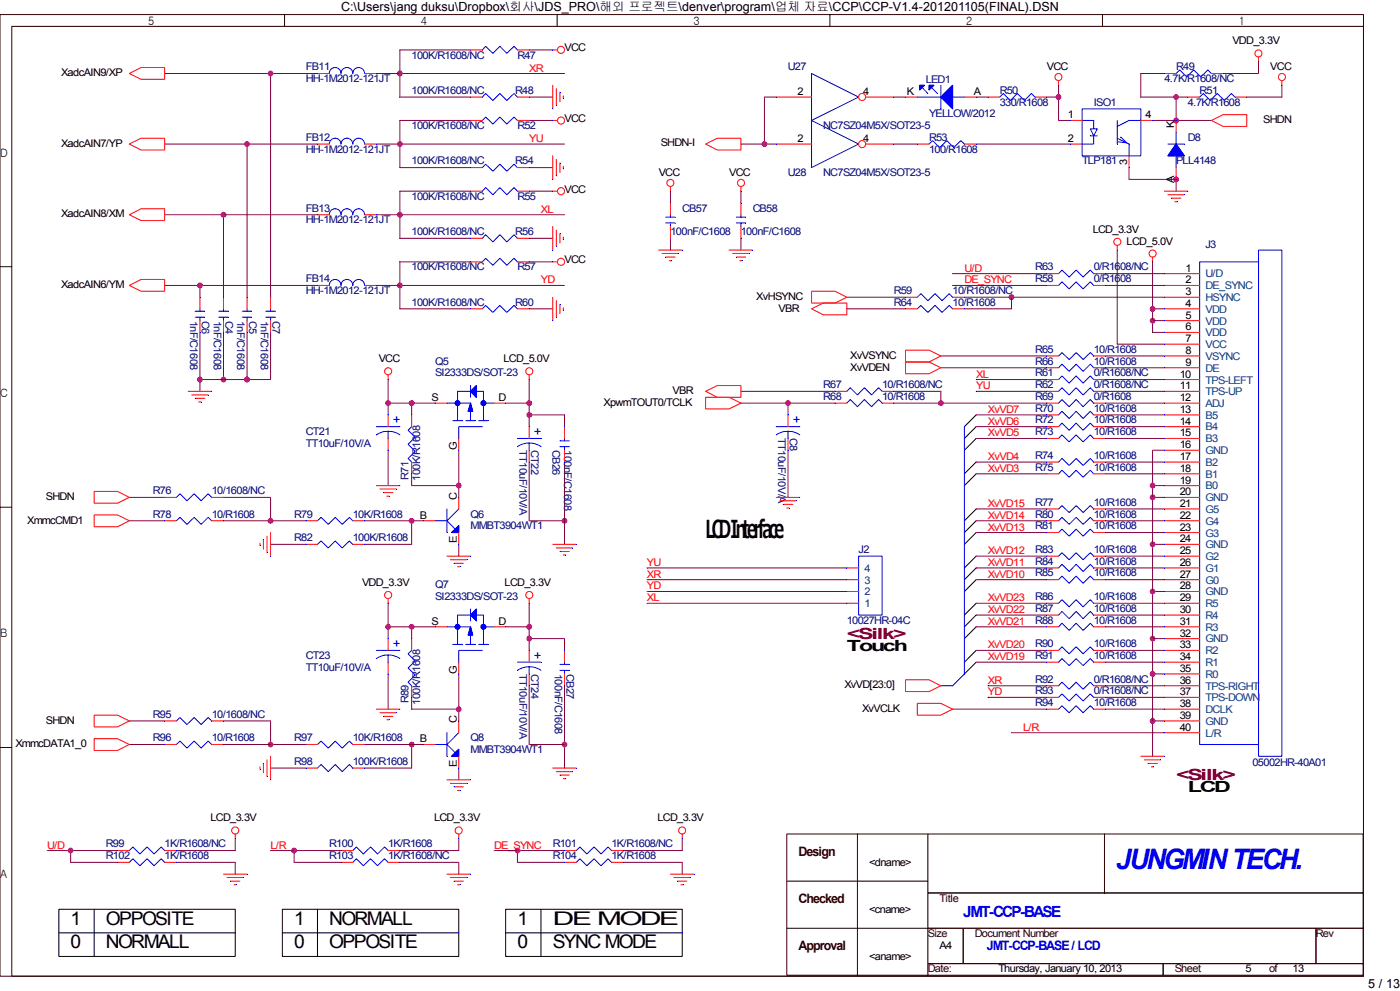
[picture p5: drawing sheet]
<svg xmlns="http://www.w3.org/2000/svg" width="297mm" height="210mm" viewBox="0 0 297 210" stroke-linecap="round" stroke-linejoin="round" font-family="sans-serif">
<defs><g id="words">
<text font-size="6" fill="#00f" x="236.5" y="184">JUNGMIN TECH.</text>
<text font-size="5.2" x="149.5" y="114">LCD Interface</text>
<g font-size="4">
<text x="15" y="195.9">1</text>
<text x="22.5" y="195.9">OPPOSITE</text>
<text x="62.3" y="195.9">1</text>
<text x="69.8" y="195.9">NORMALL</text>
<text x="109.7" y="195.9">1</text>
<text x="117.1" y="195.9">DE MODE</text>
<text x="15" y="200.8">0</text>
<text x="22.5" y="200.8">NORMALL</text>
<text x="62.3" y="200.8">0</text>
<text x="69.8" y="200.8">OPPOSITE</text>
<text x="109.7" y="200.8">0</text>
<text x="117.1" y="200.8">SYNC MODE</text>
</g>
<g font-size="3.3" fill="#840000">
<text x="179.5" y="135.4">&lt;Silk&gt;</text>
<text x="249.2" y="165.3">&lt;Silk&gt;</text>
</g>
<g font-size="3.3">
<text x="179.5" y="137.9">Touch</text>
<text x="251.7" y="167.8">LCD</text>
</g>
<text font-size="3.3" fill="#00f" x="204.1" y="194.2">JMT-CCP-BASE</text>
<g font-size="2.8" fill="#00f">
<text x="83.3" y="89.9">+</text>
<text x="168" y="89.9">+</text>
<text x="113.2" y="92.4">+</text>
<text x="83.3" y="137.2">+</text>
<text x="113.2" y="139.7">+</text>
<text x="209.1" y="201.3">JMT-CCP-BASE / LCD</text>
</g>
<g font-size="2.8" fill="#300000">
<text x="169.2" y="181.4">Design</text>
<text x="169.2" y="191.3">Checked</text>
<text x="169.2" y="201.3">Approval</text>
</g>
<g font-size="2.7">
<text x="72.3" y="2.4">C:\Users\jang duksu\Dropbox\회사\JDS_PRO\해외 프로젝트\denver\program\업체 자료\CCP\CCP-V1.4-201201105(FINAL).DSN</text>
<text x="290" y="209.3">5 / 13</text>
</g>
<g font-size="2.5">
<text x="31.4" y="5.2">5</text>
<text x="89.2" y="5.2">4</text>
<text x="146.9" y="5.2">3</text>
<text x="204.8" y="5.2">2</text>
<text x="262.5" y="5.2">1</text>
<text x="0" y="33.2">D</text>
<text x="0" y="84.1">C</text>
<text x="0" y="135">B</text>
<text x="0" y="185.9">A</text>
</g>
<g font-size="2.2">
<text x="119.6" y="10.9">VCC</text>
<text x="261.2" y="9.4">VDD_3.3V</text>
<text x="13" y="16.1">XadcAIN9/XP</text>
<text x="221.8" y="14.9">VCC</text>
<text x="269.2" y="14.9">VCC</text>
<text x="169" y="20.1">2</text>
<text x="182.9" y="20.1">4</text>
<text x="192.2" y="20.1">K</text>
<text x="206.4" y="20.1">A</text>
<text x="119.6" y="25.9">VCC</text>
<text x="226.3" y="25.1">1</text>
<text x="242.8" y="25.1">4</text>
<text x="248.8" y="27" transform="rotate(-90 248.8 27)">K</text>
<text x="267.7" y="26.1">SHDN</text>
<text x="13" y="31.1">XadcAIN7/YP</text>
<text x="140.1" y="30.8">SHDN-I</text>
<text x="169" y="30.1">2</text>
<text x="182.9" y="30.1">4</text>
<text x="226.3" y="30.1">2</text>
<text x="238.8" y="35" transform="rotate(-90 238.8 35)">3</text>
<text x="119.6" y="40.8">VCC</text>
<text x="139.6" y="37.3">VCC</text>
<text x="154.5" y="37.3">VCC</text>
<text x="248.8" y="38.8" transform="rotate(-90 248.8 38.8)">A</text>
<text x="13" y="46">XadcAIN8/XM</text>
<text x="231.6" y="49.3">LCD_3.3V</text>
<text x="238.8" y="51.8">LCD_5.0V</text>
<text x="119.6" y="55.8">VCC</text>
<text x="251.2" y="57.5">1</text>
<text x="13" y="61">XadcAIN6/YM</text>
<text x="160.3" y="63.5">XvHSYNC</text>
<text x="251.2" y="60">2</text>
<text x="251.2" y="62.5">3</text>
<text x="251.2" y="65">4</text>
<text x="165" y="66">VBR</text>
<text x="251.2" y="70">6</text>
<text x="251.2" y="67.5">5</text>
<text x="80.3" y="76.7">VCC</text>
<text x="106.7" y="76.7">LCD_5.0V</text>
<text x="180.2" y="76">XvVSYNC</text>
<text x="251.2" y="72.5">7</text>
<text x="251.2" y="75">8</text>
<text x="251.2" y="77.5">9</text>
<text x="142.5" y="83.5">VBR</text>
<text x="180.2" y="78.5">XvVDEN</text>
<text x="250" y="80">10</text>
<text x="250" y="82.5">11</text>
<text x="91.5" y="85">S</text>
<text x="105.7" y="85">D</text>
<text x="127.9" y="86">XpwmTOUT0/TCLK</text>
<text x="250" y="85">12</text>
<text x="250" y="87.5">13</text>
<text x="250" y="90">14</text>
<text x="96.8" y="95.4" transform="rotate(-90 96.8 95.4)">G</text>
<text x="250" y="92.4">15</text>
<text x="250" y="94.9">16</text>
<text x="250" y="97.4">17</text>
<text x="250" y="99.9">18</text>
<text x="9.7" y="105.9">SHDN</text>
<text x="96.8" y="105.8" transform="rotate(-90 96.8 105.8)">C</text>
<text x="250" y="102.4">19</text>
<text x="250" y="104.9">20</text>
<text x="250" y="107.4">21</text>
<text x="5.8" y="110.9">XmmcCMD1</text>
<text x="89" y="109.9">B</text>
<text x="250" y="109.9">22</text>
<text x="250" y="112.4">23</text>
<text x="96.8" y="115" transform="rotate(-90 96.8 115)">E</text>
<text x="250" y="114.9">24</text>
<text x="250" y="117.4">25</text>
<text x="250" y="119.9">26</text>
<text x="76.8" y="124.1">VDD_3.3V</text>
<text x="106.9" y="124.1">LCD_3.3V</text>
<text x="250" y="122.4">27</text>
<text x="250" y="124.9">28</text>
<text x="250" y="127.4">29</text>
<text x="250" y="129.9">30</text>
<text x="91.5" y="132.3">S</text>
<text x="105.7" y="132.3">D</text>
<text x="250" y="132.3">31</text>
<text x="250" y="134.8">32</text>
<text x="250" y="137.3">33</text>
<text x="96.8" y="142.8" transform="rotate(-90 96.8 142.8)">G</text>
<text x="250" y="139.8">34</text>
<text x="250" y="142.3">35</text>
<text x="179" y="145.8">XvVD[23:0]</text>
<text x="250" y="144.8">36</text>
<text x="250" y="147.3">37</text>
<text x="250" y="149.8">38</text>
<text x="9.7" y="153.3">SHDN</text>
<text x="96.8" y="153.2" transform="rotate(-90 96.8 153.2)">C</text>
<text x="182.7" y="150.8">XvVCLK</text>
<text x="250" y="152.3">39</text>
<text x="250" y="154.8">40</text>
<text x="3.3" y="158.3">XmmcDATA1_0</text>
<text x="89" y="157.3">B</text>
<text x="96.8" y="162.4" transform="rotate(-90 96.8 162.4)">E</text>
<text x="44.6" y="174">LCD_3.3V</text>
<text x="92" y="174">LCD_3.3V</text>
<text x="139.3" y="174">LCD_3.3V</text>
<text x="184.2" y="183.5">&lt;dname&gt;</text>
<text x="184.2" y="193.4">&lt;cname&gt;</text>
<text x="184.2" y="203.4">&lt;aname&gt;</text>
<text x="199.1" y="200.9">A4</text>
<text x="211.6" y="205.9">Thursday, January 10, 2013</text>
<text x="264" y="205.9">5</text>
<text x="273.9" y="205.9">13</text>
</g>
<g font-size="2.2" fill="#000080">
<text x="64.8" y="14.9">FB11</text>
<text x="64.8" y="17.4">HH-1M2012-121JT</text>
<text x="87.2" y="12.4">100K/R1608/NC</text>
<text x="109.7" y="12.4">R47</text>
<text x="167" y="14.9">U27</text>
<text x="196.2" y="17.6">LED1</text>
<text x="246.7" y="17.4">4.7K/R1608/NC</text>
<text x="249.2" y="14.9">R49</text>
<text x="87.2" y="19.9">100K/R1608/NC</text>
<text x="109.2" y="19.9">R48</text>
<text x="211.9" y="19.9">R50</text>
<text x="211.9" y="22.4">330/R1608</text>
<text x="231.8" y="22.4">ISO1</text>
<text x="251.7" y="22.4">4.7K/R1608</text>
<text x="254.2" y="19.9">R51</text>
<text x="64.8" y="29.8">FB12</text>
<text x="87.2" y="27.3">100K/R1608/NC</text>
<text x="109.7" y="27.3">R52</text>
<text x="174.5" y="27.3">NC7SZ04M5X/SOT23-5</text>
<text x="196.9" y="29.8">R53</text>
<text x="196.9" y="24.9">YELLOW/2012</text>
<text x="251.7" y="29.8">D8</text>
<text x="64.8" y="32.3">HH-1M2012-121JT</text>
<text x="87.2" y="34.8">100K/R1608/NC</text>
<text x="109.2" y="34.8">R54</text>
<text x="196.9" y="32.3">100/R1608</text>
<text x="229.3" y="34.8">TLP181</text>
<text x="249.2" y="34.8">PLL4148</text>
<text x="167" y="37.3">U28</text>
<text x="174.5" y="37.3">NC7SZ04M5X/SOT23-5</text>
<text x="64.8" y="44.8">FB13</text>
<text x="64.8" y="47.3">HH-1M2012-121JT</text>
<text x="87.2" y="42.3">100K/R1608/NC</text>
<text x="109.7" y="42.3">R55</text>
<text x="144.6" y="44.8">CB57</text>
<text x="159.5" y="44.8">CB58</text>
<text x="87.2" y="49.8">100K/R1608/NC</text>
<text x="109.2" y="49.8">R56</text>
<text x="142.1" y="49.8">100nF/C1608</text>
<text x="157" y="49.8">100nF/C1608</text>
<text x="255.5" y="52.5">J3</text>
<text x="64.8" y="59.8">FB14</text>
<text x="87.2" y="57.3">100K/R1608/NC</text>
<text x="109.7" y="57.3">R57</text>
<text x="219.3" y="57.3">R63</text>
<text x="219.3" y="59.8">R58</text>
<text x="231.8" y="57.3">0/R1608/NC</text>
<text x="231.8" y="59.8">0/R1608</text>
<text x="64.8" y="62.3">HH-1M2012-121JT</text>
<text x="87.2" y="64.8">100K/R1608/NC</text>
<text x="109.2" y="64.8">R60</text>
<text x="189.4" y="62.3">R59</text>
<text x="189.4" y="64.8">R64</text>
<text x="201.9" y="62.3">10/R1608/NC</text>
<text x="201.9" y="64.8">10/R1608</text>
<text x="40.3" y="67.9" transform="rotate(90 40.3 67.9)">1nF/C1608</text>
<text x="42.8" y="67.9" transform="rotate(90 42.8 67.9)">C6</text>
<text x="45.3" y="67.9" transform="rotate(90 45.3 67.9)">1nF/C1608</text>
<text x="47.8" y="67.9" transform="rotate(90 47.8 67.9)">C4</text>
<text x="50.3" y="67.9" transform="rotate(90 50.3 67.9)">1nF/C1608</text>
<text x="52.8" y="67.9" transform="rotate(90 52.8 67.9)">C5</text>
<text x="55.3" y="67.9" transform="rotate(90 55.3 67.9)">1nF/C1608</text>
<text x="57.8" y="67.9" transform="rotate(90 57.8 67.9)">C7</text>
<text x="92.2" y="77.2">Q5</text>
<text x="219.3" y="77.2">R66</text>
<text x="219.3" y="74.7">R65</text>
<text x="231.8" y="77.2">10/R1608</text>
<text x="231.8" y="74.7">10/R1608</text>
<text x="92.2" y="79.7">SI2333DS/SOT-23</text>
<text x="174.5" y="82.2">R67</text>
<text x="187" y="82.2">10/R1608/NC</text>
<text x="219.3" y="79.7">R61</text>
<text x="219.3" y="82.2">R62</text>
<text x="231.8" y="79.7">0/R1608/NC</text>
<text x="231.8" y="82.2">0/R1608/NC</text>
<text x="174.5" y="84.7">R68</text>
<text x="187" y="84.7">10/R1608</text>
<text x="219.3" y="84.7">R69</text>
<text x="219.3" y="87.2">R70</text>
<text x="219.3" y="89.7">R72</text>
<text x="231.8" y="84.7">0/R1608</text>
<text x="231.8" y="87.2">10/R1608</text>
<text x="231.8" y="89.7">10/R1608</text>
<text x="64.8" y="92.2">CT21</text>
<text x="64.8" y="94.7">TT10uF/10V/A</text>
<text x="110.1" y="95.4" transform="rotate(90 110.1 95.4)">TT10uF/10V/A</text>
<text x="112.6" y="95.4" transform="rotate(90 112.6 95.4)">CT22</text>
<text x="117.1" y="95.4" transform="rotate(90 117.1 95.4)">CB26</text>
<text x="119.5" y="95.4" transform="rotate(90 119.5 95.4)">100nF/C1608</text>
<text x="164.9" y="92.9" transform="rotate(90 164.9 92.9)">TT10uF/10V/A</text>
<text x="167.4" y="92.9" transform="rotate(90 167.4 92.9)">C8</text>
<text x="219.3" y="92.2">R73</text>
<text x="231.8" y="92.2">10/R1608</text>
<text x="86.6" y="101.6" transform="rotate(-90 86.6 101.6)">R71</text>
<text x="89.1" y="101.8" transform="rotate(-90 89.1 101.8)">100K/R1608</text>
<text x="219.3" y="99.7">R75</text>
<text x="219.3" y="97.2">R74</text>
<text x="231.8" y="99.7">10/R1608</text>
<text x="231.8" y="97.2">10/R1608</text>
<text x="32.4" y="104.7">R76</text>
<text x="44.9" y="104.7">10/1608/NC</text>
<text x="219.3" y="107.2">R77</text>
<text x="231.8" y="107.2">10/R1608</text>
<text x="32.4" y="109.6">R78</text>
<text x="44.9" y="109.6">10/R1608</text>
<text x="62.3" y="109.6">R79</text>
<text x="74.8" y="109.6">10K/R1608</text>
<text x="99.7" y="109.6">Q6</text>
<text x="99.7" y="112.1">MMBT3904WT1</text>
<text x="219.3" y="109.6">R80</text>
<text x="219.3" y="112.1">R81</text>
<text x="231.8" y="109.6">10/R1608</text>
<text x="231.8" y="112.1">10/R1608</text>
<text x="62.3" y="114.6">R82</text>
<text x="74.8" y="114.6">100K/R1608</text>
<text x="182" y="117.1">J2</text>
<text x="219.3" y="117.1">R83</text>
<text x="219.3" y="119.6">R84</text>
<text x="231.8" y="117.1">10/R1608</text>
<text x="231.8" y="119.6">10/R1608</text>
<text x="92.2" y="124.6">Q7</text>
<text x="219.3" y="122.1">R85</text>
<text x="231.8" y="122.1">10/R1608</text>
<text x="92.2" y="127.1">SI2333DS/SOT-23</text>
<text x="219.3" y="127.1">R86</text>
<text x="219.3" y="129.6">R87</text>
<text x="231.8" y="127.1">10/R1608</text>
<text x="231.8" y="129.6">10/R1608</text>
<text x="179.5" y="132.1">10027HR-04C</text>
<text x="219.3" y="132.1">R88</text>
<text x="219.3" y="137.1">R90</text>
<text x="231.8" y="132.1">10/R1608</text>
<text x="231.8" y="137.1">10/R1608</text>
<text x="64.8" y="139.6">CT23</text>
<text x="64.8" y="142.1">TT10uF/10V/A</text>
<text x="110.1" y="142.8" transform="rotate(90 110.1 142.8)">TT10uF/10V/A</text>
<text x="112.6" y="142.8" transform="rotate(90 112.6 142.8)">CT24</text>
<text x="117.6" y="142.8" transform="rotate(90 117.6 142.8)">100nF/C1608</text>
<text x="120.1" y="142.8" transform="rotate(90 120.1 142.8)">CB27</text>
<text x="219.3" y="139.6">R91</text>
<text x="231.8" y="139.6">10/R1608</text>
<text x="86.6" y="149" transform="rotate(-90 86.6 149)">R89</text>
<text x="89.1" y="149.2" transform="rotate(-90 89.1 149.2)">100K/R1608</text>
<text x="219.3" y="147.1">R93</text>
<text x="219.3" y="149.5">R94</text>
<text x="219.3" y="144.6">R92</text>
<text x="231.8" y="147.1">0/R1608/NC</text>
<text x="231.8" y="149.5">10/R1608</text>
<text x="231.8" y="144.6">0/R1608/NC</text>
<text x="32.4" y="152">R95</text>
<text x="44.9" y="152">10/1608/NC</text>
<text x="32.4" y="157">R96</text>
<text x="44.9" y="157">10/R1608</text>
<text x="62.3" y="157">R97</text>
<text x="74.8" y="157">10K/R1608</text>
<text x="99.7" y="157">Q8</text>
<text x="99.7" y="159.5">MMBT3904WT1</text>
<text x="62.3" y="162">R98</text>
<text x="74.8" y="162">100K/R1608</text>
<text x="265.4" y="162.3">05002HR-40A01</text>
<text x="22.5" y="179.5">R99</text>
<text x="34.9" y="179.5">1K/R1608/NC</text>
<text x="69.8" y="179.5">R100</text>
<text x="82.2" y="179.5">1K/R1608</text>
<text x="117.1" y="179.5">R101</text>
<text x="129.6" y="179.5">1K/R1608/NC</text>
<text x="22.5" y="182">R102</text>
<text x="34.9" y="182">1K/R1608</text>
<text x="69.8" y="182">R103</text>
<text x="82.2" y="182">1K/R1608/NC</text>
<text x="117.1" y="182">R104</text>
<text x="129.6" y="182">1K/R1608</text>
</g>
<g font-size="2.2" fill="#f00">
<text x="112.1" y="15.1">XR</text>
<text x="112.1" y="30.1">YU</text>
<text x="114.6" y="45.1">XL</text>
<text x="204.4" y="57.5">U/D</text>
<text x="114.6" y="60">YD</text>
<text x="204.4" y="60">DE_SYNC</text>
<text x="206.9" y="80">XL</text>
<text x="206.9" y="82.5">YU</text>
<text x="209.4" y="90">XvVD6</text>
<text x="209.4" y="87.5">XvVD7</text>
<text x="209.4" y="92.4">XvVD5</text>
<text x="209.4" y="99.9">XvVD3</text>
<text x="209.4" y="97.4">XvVD4</text>
<text x="209.4" y="107.4">XvVD15</text>
<text x="209.4" y="112.4">XvVD13</text>
<text x="209.4" y="109.9">XvVD14</text>
<text x="137.1" y="119.9">YU</text>
<text x="209.4" y="119.9">XvVD11</text>
<text x="209.4" y="117.4">XvVD12</text>
<text x="137.1" y="122.4">XR</text>
<text x="137.1" y="124.9">YD</text>
<text x="209.4" y="122.4">XvVD10</text>
<text x="137.1" y="127.4">XL</text>
<text x="209.4" y="129.9">XvVD22</text>
<text x="209.4" y="127.4">XvVD23</text>
<text x="209.4" y="137.3">XvVD20</text>
<text x="209.4" y="132.3">XvVD21</text>
<text x="209.4" y="139.8">XvVD19</text>
<text x="209.4" y="144.8">XR</text>
<text x="209.4" y="147.3">YD</text>
<text x="216.8" y="154.8">L/R</text>
<text x="10" y="179.7">U/D</text>
<text x="57.3" y="179.7">L/R</text>
<text x="104.7" y="179.7">DE_SYNC</text>
</g>
<g font-size="2.2" fill="#004080">
<text x="255.5" y="58.8">U/D</text>
<text x="255.5" y="61.3">DE_SYNC</text>
<text x="255.5" y="63.8">HSYNC</text>
<text x="255.5" y="66.3">VDD</text>
<text x="255.5" y="71.3">VDD</text>
<text x="255.5" y="68.8">VDD</text>
<text x="255.5" y="73.7">VCC</text>
<text x="255.5" y="76.2">VSYNC</text>
<text x="255.5" y="78.7">DE</text>
<text x="255.5" y="81.2">TPS-LEFT</text>
<text x="255.5" y="83.7">TPS-UP</text>
<text x="255.5" y="86.2">ADJ</text>
<text x="255.5" y="88.7">B5</text>
<text x="255.5" y="91.2">B4</text>
<text x="255.5" y="93.7">B3</text>
<text x="255.5" y="96.2">GND</text>
<text x="255.5" y="98.7">B2</text>
<text x="255.5" y="101.2">B1</text>
<text x="255.5" y="103.7">B0</text>
<text x="255.5" y="106.2">GND</text>
<text x="255.5" y="108.7">G5</text>
<text x="255.5" y="111.1">G4</text>
<text x="255.5" y="113.6">G3</text>
<text x="255.5" y="116.1">GND</text>
<text x="255.5" y="118.6">G2</text>
<text x="183.2" y="123.6">3</text>
<text x="183.2" y="121.1">4</text>
<text x="255.5" y="121.1">G1</text>
<text x="255.5" y="123.6">G0</text>
<text x="183.2" y="128.6">1</text>
<text x="183.2" y="126.1">2</text>
<text x="255.5" y="126.1">GND</text>
<text x="255.5" y="128.6">R5</text>
<text x="255.5" y="131.1">R4</text>
<text x="255.5" y="133.6">R3</text>
<text x="255.5" y="136.1">GND</text>
<text x="255.5" y="138.6">R2</text>
<text x="255.5" y="141.1">R1</text>
<text x="255.5" y="143.6">R0</text>
<text x="255.5" y="146.1">TPS-RIGHT</text>
<text x="255.5" y="148.6">TPS-DOWN</text>
<text x="255.5" y="151">DCLK</text>
<text x="255.5" y="153.5">GND</text>
<text x="255.5" y="156">L/R</text>
</g>
<g font-size="2.2" fill="#300000">
<text x="199.1" y="190.9">Title</text>
<text x="196.6" y="198.4">Size</text>
<text x="206.6" y="198.4">Document Number</text>
<text x="278.9" y="198.4">Rev</text>
<text x="196.6" y="205.9">Date:</text>
<text x="249" y="205.9">Sheet</text>
<text x="268.9" y="205.9">of</text>
</g>
</g></defs>
<g fill="none" stroke="#300000" stroke-width=".21">
<path d="M0 3.1h288.9v203.7h-288.9zM2.5 5.6h286.4v201.2h-286.4zM60.3 3.1v2.5M118.1 3.1v2.5M175.9 3.1v2.5M233.6 3.1v2.5M0 56.5h2.5M0 107.4h2.5M0 158.3h2.5M181.7 176.6v30M196.6 176.6h92.3v12.5h-92.3zM196.6 176.6h-29.9v30h29.9"/>
<path d="M234.1 176.6v12.5M166.7 196.6h29.9M166.7 186.6h29.9M196.6 189.1h92.3v7.5h-92.3zM196.6 196.6h7.5v7.5h-7.5zM204.1 196.6h74.8v7.5h-74.8zM278.9 196.6h10v7.5h-10zM196.6 204.1h49.9v2.5h-49.9zM246.5 204.1h42.4v2.5h-42.4z"/>
</g>
<g fill="none" stroke="#800040" stroke-width=".21">
<path d="M34.9 45.5h12.5v17.5M236.8 53v19.9M244.3 55.5v9.9M34.9 60.5h7.5M47.4 70.4v10M179.5 63h12.4M244.3 70.4h2.4M206.9 80.4h14.9M206.9 82.9h14.9M234.3 80.4h12.4M234.3 82.9h12.4M82.2 132.8h5"/>
<path d="M112.1 127.8v5M209.4 145.3h12.4M209.4 147.7h12.4M234.3 145.3h12.4M234.3 147.7h12.4M234.3 150.2h12.4"/>
</g>
<path d="M204.4 90.4v19.9M204.4 135.3v5" fill="none" stroke="#00f" stroke-width=".21"/>
<circle cx="47.4" cy="45.5" r=".5" fill="none" stroke="#f0f" stroke-width=".21"/>
<circle cx="47.4" cy="45.5" r=".5" fill="#f0f" stroke="#f0f" stroke-width=".21"/>
<circle cx="47.4" cy="80.4" r=".5" fill="none" stroke="#f0f" stroke-width=".21"/>
<circle cx="47.4" cy="80.4" r=".5" fill="#f0f" stroke="#f0f" stroke-width=".21"/>
<path d="M84.7 15.6h34.9" fill="none" stroke="#800040" stroke-width=".21"/>
<circle cx="84.7" cy="15.6" r=".5" fill="none" stroke="#f0f" stroke-width=".21"/>
<circle cx="84.7" cy="15.6" r=".5" fill="#f0f" stroke="#f0f" stroke-width=".21"/>
<path d="M52.4 30.5v32.5" fill="none" stroke="#800040" stroke-width=".21"/>
<path d="M34.9 30.5h17.5" fill="none" stroke="#800040" stroke-width=".21"/>
<path d="M10 180.2h5" fill="none" stroke="#800040" stroke-width=".21"/>
<path d="M201.9 150.2h19.9" fill="none" stroke="#800040" stroke-width=".21"/>
<path d="M82.2 132.8v2.5" fill="none" stroke="#800040" stroke-width=".21"/>
<path d="M77.3 162.7h9.9" fill="none" stroke="#800040" stroke-width=".21"/>
<path d="M87.2 157.7v5" fill="none" stroke="#800040" stroke-width=".21"/>
<circle cx="87.2" cy="157.7" r=".5" fill="none" stroke="#f0f" stroke-width=".21"/>
<circle cx="87.2" cy="157.7" r=".5" fill="#f0f" stroke="#f0f" stroke-width=".21"/>
<path d="M234.3 87.9h12.4" fill="none" stroke="#800040" stroke-width=".21"/>
<path d="M234.3 90.4h12.4" fill="none" stroke="#800040" stroke-width=".21"/>
<path d="M204.4 110.3v2.5" fill="none" stroke="#00f" stroke-width=".21"/>
<path d="M57.3 162.7h7.5" fill="none" stroke="#800040" stroke-width=".21"/>
<path d="M234.3 92.9h12.4" fill="none" stroke="#800040" stroke-width=".21"/>
<path d="M234.3 97.9h12.4" fill="none" stroke="#800040" stroke-width=".21"/>
<path d="M167 95.4v10" fill="none" stroke="#800040" stroke-width=".21"/>
<path d="M234.3 100.4h12.4" fill="none" stroke="#800040" stroke-width=".21"/>
<path d="M87.2 132.8v2.5" fill="none" stroke="#800040" stroke-width=".21"/>
<circle cx="87.2" cy="132.8" r=".5" fill="none" stroke="#f0f" stroke-width=".21"/>
<circle cx="87.2" cy="132.8" r=".5" fill="#f0f" stroke="#f0f" stroke-width=".21"/>
<path d="M234.3 107.8h12.4M87.2 132.8h5" fill="none" stroke="#800040" stroke-width=".21"/>
<path d="M62.3 182.7h10" fill="none" stroke="#800040" stroke-width=".21"/>
<path d="M62.3 180.2h10" fill="none" stroke="#800040" stroke-width=".21"/>
<circle cx="62.3" cy="180.2" r=".49" fill="none" stroke="#f0f" stroke-width=".21"/>
<circle cx="62.3" cy="180.2" r=".49" fill="#f0f" stroke="#f0f" stroke-width=".21"/>
<path d="M234.3 110.3h12.4" fill="none" stroke="#800040" stroke-width=".21"/>
<path d="M97.2 142.8v7.4" fill="none" stroke="#800040" stroke-width=".21"/>
<path d="M234.3 112.8h12.4" fill="none" stroke="#800040" stroke-width=".21"/>
<path d="M234.3 117.8h12.4" fill="none" stroke="#800040" stroke-width=".21"/>
<path d="M234.3 120.3h12.4" fill="none" stroke="#800040" stroke-width=".21"/>
<path d="M87.2 157.7h2.5" fill="none" stroke="#800040" stroke-width=".21"/>
<path d="M234.3 122.8h12.4" fill="none" stroke="#800040" stroke-width=".21"/>
<path d="M157 85.4h10" fill="none" stroke="#800040" stroke-width=".21"/>
<path d="M234.3 127.8h12.4" fill="none" stroke="#800040" stroke-width=".21"/>
<path d="M234.3 130.3h12.4" fill="none" stroke="#800040" stroke-width=".21"/>
<path d="M204.4 142.8l-2.5 2.5" fill="none" stroke="#00f" stroke-width=".21"/>
<path d="M206.9 112.8h14.9" fill="none" stroke="#800040" stroke-width=".21"/>
<path d="M206.9 110.3h14.9" fill="none" stroke="#800040" stroke-width=".21"/>
<path d="M206.9 140.3h14.9" fill="none" stroke="#800040" stroke-width=".21"/>
<path d="M206.9 137.8h14.9" fill="none" stroke="#800040" stroke-width=".21"/>
<path d="M206.9 107.8h14.9" fill="none" stroke="#800040" stroke-width=".21"/>
<path d="M206.9 132.8h14.9" fill="none" stroke="#800040" stroke-width=".21"/>
<path d="M206.9 100.4h14.9" fill="none" stroke="#800040" stroke-width=".21"/>
<path d="M206.9 130.3h14.9" fill="none" stroke="#800040" stroke-width=".21"/>
<path d="M206.9 97.9h14.9" fill="none" stroke="#800040" stroke-width=".21"/>
<path d="M206.9 127.8h14.9" fill="none" stroke="#800040" stroke-width=".21"/>
<path d="M206.9 90.4h14.9" fill="none" stroke="#800040" stroke-width=".21"/>
<path d="M206.9 92.9h14.9" fill="none" stroke="#800040" stroke-width=".21"/>
<path d="M206.9 122.8h14.9" fill="none" stroke="#800040" stroke-width=".21"/>
<path d="M206.9 120.3h14.9" fill="none" stroke="#800040" stroke-width=".21"/>
<path d="M206.9 117.8h14.9" fill="none" stroke="#800040" stroke-width=".21"/>
<path d="M206.9 87.9h14.9" fill="none" stroke="#800040" stroke-width=".21"/>
<path d="M204.4 140.3v2.5" fill="none" stroke="#00f" stroke-width=".21"/>
<path d="M199.4 145.3h2.5" fill="none" stroke="#00f" stroke-width=".21"/>
<path d="M87.2 147.7v2.5" fill="none" stroke="#800040" stroke-width=".21"/>
<path d="M87.2 150.2h10" fill="none" stroke="#800040" stroke-width=".21"/>
<circle cx="97.2" cy="150.2" r=".5" fill="none" stroke="#f0f" stroke-width=".21"/>
<circle cx="97.2" cy="150.2" r=".5" fill="#f0f" stroke="#f0f" stroke-width=".21"/>
<path d="M234.3 132.8h12.4" fill="none" stroke="#800040" stroke-width=".21"/>
<path d="M234.3 137.8h12.4" fill="none" stroke="#800040" stroke-width=".21"/>
<path d="M234.3 140.3h12.4" fill="none" stroke="#800040" stroke-width=".21"/>
<path d="M112.1 135.3v2.5" fill="none" stroke="#800040" stroke-width=".21"/>
<path d="M112.1 135.3h7.5M119.6 157.7v5" fill="none" stroke="#800040" stroke-width=".21"/>
<circle cx="112.2" cy="135.3" r=".49" fill="none" stroke="#f0f" stroke-width=".21"/>
<circle cx="112.2" cy="135.3" r=".49" fill="#f0f" stroke="#f0f" stroke-width=".21"/>
<path d="M119.6 145.3v12.4" fill="none" stroke="#800040" stroke-width=".21"/>
<circle cx="119.6" cy="157.7" r=".49" fill="none" stroke="#f0f" stroke-width=".21"/>
<circle cx="119.6" cy="157.7" r=".49" fill="#f0f" stroke="#f0f" stroke-width=".21"/>
<path d="M119.6 135.3v2.5" fill="none" stroke="#800040" stroke-width=".21"/>
<path d="M112.1 157.7h7.5" fill="none" stroke="#800040" stroke-width=".21"/>
<path d="M112.1 145.3v12.4" fill="none" stroke="#800040" stroke-width=".21"/>
<path d="M97.2 150.2v2.5" fill="none" stroke="#800040" stroke-width=".21"/>
<path d="M107.2 132.8h4.9" fill="none" stroke="#800040" stroke-width=".21"/>
<path d="M112.1 132.8v2.5" fill="none" stroke="#800040" stroke-width=".21"/>
<circle cx="112.2" cy="132.8" r=".49" fill="none" stroke="#f0f" stroke-width=".21"/>
<circle cx="112.2" cy="132.8" r=".49" fill="#f0f" stroke="#f0f" stroke-width=".21"/>
<path d="M82.2 127.8v5" fill="none" stroke="#800040" stroke-width=".21"/>
<circle cx="82.3" cy="132.8" r=".49" fill="none" stroke="#f0f" stroke-width=".21"/>
<circle cx="82.3" cy="132.8" r=".49" fill="#f0f" stroke="#f0f" stroke-width=".21"/>
<path d="M82.2 142.8v7.4" fill="none" stroke="#800040" stroke-width=".21"/>
<path d="M109.7 182.7h9.9" fill="none" stroke="#800040" stroke-width=".21"/>
<path d="M132.1 180.2h12.5" fill="none" stroke="#800040" stroke-width=".21"/>
<path d="M144.6 177.7v2.5" fill="none" stroke="#800040" stroke-width=".21"/>
<path d="M109.7 180.2v2.5" fill="none" stroke="#800040" stroke-width=".21"/>
<path d="M109.7 180.2h9.9M132.1 182.7h12.5" fill="none" stroke="#800040" stroke-width=".21"/>
<circle cx="109.7" cy="180.2" r=".49" fill="none" stroke="#f0f" stroke-width=".21"/>
<circle cx="109.7" cy="180.2" r=".49" fill="#f0f" stroke="#f0f" stroke-width=".21"/>
<path d="M144.6 182.7v2.5" fill="none" stroke="#800040" stroke-width=".21"/>
<path d="M104.7 180.2h5" fill="none" stroke="#800040" stroke-width=".21"/>
<path d="M204.4 112.8v2.5" fill="none" stroke="#00f" stroke-width=".21"/>
<path d="M97.2 162.7v2.5" fill="none" stroke="#800040" stroke-width=".21"/>
<path d="M47.4 80.4h5" fill="none" stroke="#800040" stroke-width=".21"/>
<circle cx="52.4" cy="80.4" r=".5" fill="none" stroke="#f0f" stroke-width=".21"/>
<circle cx="52.4" cy="80.4" r=".5" fill="#f0f" stroke="#f0f" stroke-width=".21"/>
<path d="M77.3 157.7h9.9" fill="none" stroke="#800040" stroke-width=".21"/>
<path d="M42.4 80.4h5" fill="none" stroke="#800040" stroke-width=".21"/>
<circle cx="42.4" cy="80.4" r=".5" fill="none" stroke="#f0f" stroke-width=".21"/>
<circle cx="42.4" cy="80.4" r=".5" fill="#f0f" stroke="#f0f" stroke-width=".21"/>
<path d="M57.3 157.7h7.5" fill="none" stroke="#800040" stroke-width=".21"/>
<path d="M52.4 70.4v10" fill="none" stroke="#800040" stroke-width=".21"/>
<path d="M52.4 80.4h4.9" fill="none" stroke="#800040" stroke-width=".21"/>
<circle cx="52.4" cy="80.4" r=".5" fill="none" stroke="#f0f" stroke-width=".21"/>
<circle cx="52.4" cy="80.4" r=".5" fill="#f0f" stroke="#f0f" stroke-width=".21"/>
<path d="M57.3 180.2h5" fill="none" stroke="#800040" stroke-width=".21"/>
<path d="M234.3 85.4h12.4" fill="none" stroke="#800040" stroke-width=".21"/>
<path d="M57.3 15.6v47.4" fill="none" stroke="#800040" stroke-width=".21"/>
<path d="M34.9 15.6h22.4" fill="none" stroke="#800040" stroke-width=".21"/>
<path d="M199.4 75.4h22.4" fill="none" stroke="#800040" stroke-width=".21"/>
<path d="M84.7 180.2h12.5" fill="none" stroke="#800040" stroke-width=".21"/>
<path d="M97.2 177.7v2.5" fill="none" stroke="#800040" stroke-width=".21"/>
<path d="M84.7 30.5h34.9" fill="none" stroke="#800040" stroke-width=".21"/>
<path d="M84.7 60.5h34.9" fill="none" stroke="#800040" stroke-width=".21"/>
<path d="M57.3 15.6h10" fill="none" stroke="#800040" stroke-width=".21"/>
<circle cx="57.3" cy="15.6" r=".49" fill="none" stroke="#f0f" stroke-width=".21"/>
<circle cx="57.3" cy="15.6" r=".49" fill="#f0f" stroke="#f0f" stroke-width=".21"/>
<path d="M52.4 30.5h14.9" fill="none" stroke="#800040" stroke-width=".21"/>
<circle cx="52.4" cy="30.5" r=".5" fill="none" stroke="#f0f" stroke-width=".21"/>
<circle cx="52.4" cy="30.5" r=".5" fill="#f0f" stroke="#f0f" stroke-width=".21"/>
<path d="M84.7 45.5h34.9" fill="none" stroke="#800040" stroke-width=".21"/>
<path d="M137.1 122.8h42.4" fill="none" stroke="#800040" stroke-width=".21"/>
<path d="M137.1 125.3h42.4" fill="none" stroke="#800040" stroke-width=".21"/>
<path d="M47.4 45.5h19.9" fill="none" stroke="#800040" stroke-width=".21"/>
<path d="M57.3 70.4v10" fill="none" stroke="#800040" stroke-width=".21"/>
<path d="M137.1 127.8h42.4" fill="none" stroke="#800040" stroke-width=".21"/>
<path d="M244.3 102.9h2.4" fill="none" stroke="#800040" stroke-width=".21"/>
<path d="M244.3 95.4v7.5" fill="none" stroke="#800040" stroke-width=".21"/>
<path d="M244.3 142.8h2.4" fill="none" stroke="#800040" stroke-width=".21"/>
<path d="M244.3 135.3v7.5" fill="none" stroke="#800040" stroke-width=".21"/>
<circle cx="244.3" cy="135.3" r=".49" fill="none" stroke="#f0f" stroke-width=".21"/>
<circle cx="244.3" cy="135.3" r=".49" fill="#f0f" stroke="#f0f" stroke-width=".21"/>
<path d="M137.1 120.3h42.4" fill="none" stroke="#800040" stroke-width=".21"/>
<path d="M244.3 125.3h2.4" fill="none" stroke="#800040" stroke-width=".21"/>
<path d="M244.3 115.3h2.4M244.3 125.3v10" fill="none" stroke="#800040" stroke-width=".21"/>
<circle cx="244.3" cy="125.3" r=".49" fill="none" stroke="#f0f" stroke-width=".21"/>
<circle cx="244.3" cy="125.3" r=".49" fill="#f0f" stroke="#f0f" stroke-width=".21"/>
<path d="M244.3 115.3v10M244.3 105.4h2.4" fill="none" stroke="#800040" stroke-width=".21"/>
<circle cx="244.3" cy="115.3" r=".49" fill="none" stroke="#f0f" stroke-width=".21"/>
<circle cx="244.3" cy="115.3" r=".49" fill="#f0f" stroke="#f0f" stroke-width=".21"/>
<path d="M244.3 95.4h2.4M244.3 105.4v9.9" fill="none" stroke="#800040" stroke-width=".21"/>
<circle cx="244.3" cy="105.3" r=".51" fill="none" stroke="#f0f" stroke-width=".21"/>
<circle cx="244.3" cy="105.3" r=".51" fill="#f0f" stroke="#f0f" stroke-width=".21"/>
<path d="M244.3 102.9v2.5" fill="none" stroke="#800040" stroke-width=".21"/>
<circle cx="244.3" cy="102.8" r=".51" fill="none" stroke="#f0f" stroke-width=".21"/>
<circle cx="244.3" cy="102.8" r=".51" fill="#f0f" stroke="#f0f" stroke-width=".21"/>
<path d="M236.8 72.9h9.9" fill="none" stroke="#800040" stroke-width=".21"/>
<path d="M234.3 75.4h12.4" fill="none" stroke="#800040" stroke-width=".21"/>
<path d="M234.3 58h12.4" fill="none" stroke="#800040" stroke-width=".21"/>
<path d="M244.3 152.7v7.5" fill="none" stroke="#800040" stroke-width=".21"/>
<circle cx="244.3" cy="152.7" r=".49" fill="none" stroke="#f0f" stroke-width=".21"/>
<circle cx="244.3" cy="152.7" r=".49" fill="#f0f" stroke="#f0f" stroke-width=".21"/>
<path d="M234.3 60.5h12.4" fill="none" stroke="#800040" stroke-width=".21"/>
<path d="M214.4 63h32.3" fill="none" stroke="#800040" stroke-width=".21"/>
<circle cx="214.3" cy="62.9" r=".52" fill="none" stroke="#f0f" stroke-width=".21"/>
<circle cx="214.3" cy="62.9" r=".52" fill="#f0f" stroke="#f0f" stroke-width=".21"/>
<path d="M244.3 65.4h2.4" fill="none" stroke="#800040" stroke-width=".21"/>
<path d="M244.3 67.9v2.5" fill="none" stroke="#800040" stroke-width=".21"/>
<circle cx="244.3" cy="67.9" r=".49" fill="none" stroke="#f0f" stroke-width=".21"/>
<circle cx="244.3" cy="67.9" r=".49" fill="#f0f" stroke="#f0f" stroke-width=".21"/>
<path d="M244.3 65.4v2.5" fill="none" stroke="#800040" stroke-width=".21"/>
<circle cx="244.3" cy="65.4" r=".51" fill="none" stroke="#f0f" stroke-width=".21"/>
<circle cx="244.3" cy="65.4" r=".51" fill="#f0f" stroke="#f0f" stroke-width=".21"/>
<path d="M199.4 77.9h22.4" fill="none" stroke="#800040" stroke-width=".21"/>
<path d="M214.4 155.2h32.3" fill="none" stroke="#800040" stroke-width=".21"/>
<path d="M244.3 152.7h2.4" fill="none" stroke="#800040" stroke-width=".21"/>
<path d="M244.3 135.3h2.4" fill="none" stroke="#800040" stroke-width=".21"/>
<path d="M244.3 142.8v9.9" fill="none" stroke="#800040" stroke-width=".21"/>
<circle cx="244.3" cy="142.8" r=".49" fill="none" stroke="#f0f" stroke-width=".21"/>
<circle cx="244.3" cy="142.8" r=".49" fill="#f0f" stroke="#f0f" stroke-width=".21"/>
<path d="M42.4 60.5h24.9" fill="none" stroke="#800040" stroke-width=".21"/>
<circle cx="42.4" cy="60.5" r=".5" fill="none" stroke="#f0f" stroke-width=".21"/>
<circle cx="42.4" cy="60.5" r=".5" fill="#f0f" stroke="#f0f" stroke-width=".21"/>
<path d="M42.4 80.4v2.5" fill="none" stroke="#800040" stroke-width=".21"/>
<path d="M42.4 60.5v2.5" fill="none" stroke="#800040" stroke-width=".21"/>
<path d="M15 182.7h9.9" fill="none" stroke="#800040" stroke-width=".21"/>
<path d="M37.4 180.2h12.5" fill="none" stroke="#800040" stroke-width=".21"/>
<path d="M49.9 177.7v2.5" fill="none" stroke="#800040" stroke-width=".21"/>
<path d="M15 180.2v2.5" fill="none" stroke="#800040" stroke-width=".21"/>
<path d="M15 180.2h9.9M37.4 182.7h12.5" fill="none" stroke="#800040" stroke-width=".21"/>
<circle cx="15" cy="180.2" r=".5" fill="none" stroke="#f0f" stroke-width=".21"/>
<circle cx="15" cy="180.2" r=".5" fill="#f0f" stroke="#f0f" stroke-width=".21"/>
<path d="M49.9 182.7v2.5" fill="none" stroke="#800040" stroke-width=".21"/>
<path d="M62.3 180.2v2.5" fill="none" stroke="#800040" stroke-width=".21"/>
<path d="M84.7 182.7h12.5" fill="none" stroke="#800040" stroke-width=".21"/>
<path d="M97.2 182.7v2.5" fill="none" stroke="#800040" stroke-width=".21"/>
<path d="M42.4 70.4v10" fill="none" stroke="#800040" stroke-width=".21"/>
<path d="M234.3 77.9h12.4" fill="none" stroke="#800040" stroke-width=".21"/>
<path d="M204.4 115.3v5" fill="none" stroke="#00f" stroke-width=".21"/>
<path d="M204.4 122.8v2.5" fill="none" stroke="#00f" stroke-width=".21"/>
<path d="M204.4 120.3v2.5" fill="none" stroke="#00f" stroke-width=".21"/>
<path d="M167 85.4v2.5" fill="none" stroke="#800040" stroke-width=".21"/>
<path d="M204.4 130.3v2.5" fill="none" stroke="#00f" stroke-width=".21"/>
<path d="M204.4 125.3v5" fill="none" stroke="#00f" stroke-width=".21"/>
<path d="M204.4 132.8v2.5" fill="none" stroke="#00f" stroke-width=".21"/>
<path d="M244.3 67.9h2.4" fill="none" stroke="#800040" stroke-width=".21"/>
<path d="M84.7 20.6h15" fill="none" stroke="#800040" stroke-width=".21"/>
<path d="M112.1 20.6h5" fill="none" stroke="#800040" stroke-width=".21"/>
<path d="M84.7 15.6v5" fill="none" stroke="#800040" stroke-width=".21"/>
<path d="M79.8 15.6h4.9" fill="none" stroke="#800040" stroke-width=".21"/>
<path d="M112.1 10.6h5" fill="none" stroke="#800040" stroke-width=".21"/>
<path d="M84.7 10.6h15" fill="none" stroke="#800040" stroke-width=".21"/>
<path d="M84.7 10.6v5" fill="none" stroke="#800040" stroke-width=".21"/>
<path d="M84.7 25.5h15" fill="none" stroke="#800040" stroke-width=".21"/>
<path d="M84.7 25.5v5" fill="none" stroke="#800040" stroke-width=".21"/>
<path d="M84.7 35.5h15" fill="none" stroke="#800040" stroke-width=".21"/>
<path d="M112.1 35.5h5" fill="none" stroke="#800040" stroke-width=".21"/>
<path d="M84.7 30.5v5" fill="none" stroke="#800040" stroke-width=".21"/>
<circle cx="84.7" cy="30.5" r=".5" fill="none" stroke="#f0f" stroke-width=".21"/>
<circle cx="84.7" cy="30.5" r=".5" fill="#f0f" stroke="#f0f" stroke-width=".21"/>
<path d="M112.1 25.5h5" fill="none" stroke="#800040" stroke-width=".21"/>
<path d="M79.8 30.5h4.9" fill="none" stroke="#800040" stroke-width=".21"/>
<path d="M77.3 110.3h9.9" fill="none" stroke="#800040" stroke-width=".21"/>
<path d="M82.2 85.4v2.5" fill="none" stroke="#800040" stroke-width=".21"/>
<path d="M77.3 115.3h9.9" fill="none" stroke="#800040" stroke-width=".21"/>
<path d="M87.2 110.3v5" fill="none" stroke="#800040" stroke-width=".21"/>
<circle cx="87.2" cy="110.3" r=".5" fill="none" stroke="#f0f" stroke-width=".21"/>
<circle cx="87.2" cy="110.3" r=".5" fill="#f0f" stroke="#f0f" stroke-width=".21"/>
<path d="M57.3 115.3h7.5" fill="none" stroke="#800040" stroke-width=".21"/>
<path d="M87.2 85.4v2.5" fill="none" stroke="#800040" stroke-width=".21"/>
<path d="M87.2 85.4h5M97.2 95.4v7.5" fill="none" stroke="#800040" stroke-width=".21"/>
<circle cx="87.2" cy="85.4" r=".5" fill="none" stroke="#f0f" stroke-width=".21"/>
<circle cx="87.2" cy="85.4" r=".5" fill="#f0f" stroke="#f0f" stroke-width=".21"/>
<path d="M87.2 110.3h2.5" fill="none" stroke="#800040" stroke-width=".21"/>
<path d="M87.2 100.4v2.5" fill="none" stroke="#800040" stroke-width=".21"/>
<path d="M87.2 102.9h10" fill="none" stroke="#800040" stroke-width=".21"/>
<circle cx="97.2" cy="102.8" r=".52" fill="none" stroke="#f0f" stroke-width=".21"/>
<circle cx="97.2" cy="102.8" r=".52" fill="#f0f" stroke="#f0f" stroke-width=".21"/>
<path d="M97.2 102.9v2.5" fill="none" stroke="#800040" stroke-width=".21"/>
<path d="M107.2 85.4h4.9" fill="none" stroke="#800040" stroke-width=".21"/>
<path d="M112.1 80.4v5" fill="none" stroke="#800040" stroke-width=".21"/>
<circle cx="112.2" cy="85.4" r=".49" fill="none" stroke="#f0f" stroke-width=".21"/>
<circle cx="112.2" cy="85.4" r=".49" fill="#f0f" stroke="#f0f" stroke-width=".21"/>
<path d="M82.2 80.4v5" fill="none" stroke="#800040" stroke-width=".21"/>
<circle cx="82.3" cy="85.4" r=".49" fill="none" stroke="#f0f" stroke-width=".21"/>
<circle cx="82.3" cy="85.4" r=".49" fill="#f0f" stroke="#f0f" stroke-width=".21"/>
<path d="M82.2 95.4v7.5" fill="none" stroke="#800040" stroke-width=".21"/>
<path d="M97.2 115.3v2.5" fill="none" stroke="#800040" stroke-width=".21"/>
<path d="M57.3 110.3h7.5" fill="none" stroke="#800040" stroke-width=".21"/>
<path d="M112.1 87.9h7.5" fill="none" stroke="#800040" stroke-width=".21"/>
<circle cx="112.2" cy="87.9" r=".49" fill="none" stroke="#f0f" stroke-width=".21"/>
<circle cx="112.2" cy="87.9" r=".49" fill="#f0f" stroke="#f0f" stroke-width=".21"/>
<path d="M112.1 87.9v2.5M119.6 87.9v2.5" fill="none" stroke="#800040" stroke-width=".21"/>
<path d="M112.1 110.3h7.5" fill="none" stroke="#800040" stroke-width=".21"/>
<circle cx="119.6" cy="110.3" r=".49" fill="none" stroke="#f0f" stroke-width=".21"/>
<circle cx="119.6" cy="110.3" r=".49" fill="#f0f" stroke="#f0f" stroke-width=".21"/>
<path d="M112.1 97.9v12.4" fill="none" stroke="#800040" stroke-width=".21"/>
<path d="M119.6 110.3v5" fill="none" stroke="#800040" stroke-width=".21"/>
<path d="M112.1 85.4v2.5" fill="none" stroke="#800040" stroke-width=".21"/>
<path d="M82.2 85.4h5" fill="none" stroke="#800040" stroke-width=".21"/>
<path d="M119.6 97.9v12.4" fill="none" stroke="#800040" stroke-width=".21"/>
<path d="M84.7 50.5h15" fill="none" stroke="#800040" stroke-width=".21"/>
<path d="M112.1 50.5h5" fill="none" stroke="#800040" stroke-width=".21"/>
<path d="M84.7 40.5h15" fill="none" stroke="#800040" stroke-width=".21"/>
<path d="M84.7 40.5v5" fill="none" stroke="#800040" stroke-width=".21"/>
<path d="M84.7 45.5v5M112.1 40.5h5" fill="none" stroke="#800040" stroke-width=".21"/>
<circle cx="84.7" cy="45.5" r=".5" fill="none" stroke="#f0f" stroke-width=".21"/>
<circle cx="84.7" cy="45.5" r=".5" fill="#f0f" stroke="#f0f" stroke-width=".21"/>
<path d="M79.8 45.5h4.9" fill="none" stroke="#800040" stroke-width=".21"/>
<path d="M84.7 65.4h15" fill="none" stroke="#800040" stroke-width=".21"/>
<path d="M112.1 65.4h5" fill="none" stroke="#800040" stroke-width=".21"/>
<path d="M84.7 55.5h15" fill="none" stroke="#800040" stroke-width=".21"/>
<path d="M84.7 55.5v9.9" fill="none" stroke="#800040" stroke-width=".21"/>
<circle cx="84.7" cy="60.5" r=".5" fill="none" stroke="#f0f" stroke-width=".21"/>
<circle cx="84.7" cy="60.5" r=".5" fill="#f0f" stroke="#f0f" stroke-width=".21"/>
<path d="M112.1 55.5h5" fill="none" stroke="#800040" stroke-width=".21"/>
<path d="M79.8 60.5h4.9" fill="none" stroke="#800040" stroke-width=".21"/>
<path d="M179.5 65.4h12.4" fill="none" stroke="#800040" stroke-width=".21"/>
<path d="M204.4 65.4h10" fill="none" stroke="#800040" stroke-width=".21"/>
<path d="M214.4 63v2.4" fill="none" stroke="#800040" stroke-width=".21"/>
<path d="M204.4 63h10" fill="none" stroke="#800040" stroke-width=".21"/>
<path d="M157 82.9h20" fill="none" stroke="#800040" stroke-width=".21"/>
<path d="M167 85.4h10" fill="none" stroke="#800040" stroke-width=".21"/>
<circle cx="167" cy="85.4" r=".5" fill="none" stroke="#f0f" stroke-width=".21"/>
<circle cx="167" cy="85.4" r=".5" fill="#f0f" stroke="#f0f" stroke-width=".21"/>
<path d="M189.4 82.9h10" fill="none" stroke="#800040" stroke-width=".21"/>
<path d="M199.4 82.9v2.5" fill="none" stroke="#800040" stroke-width=".21"/>
<path d="M189.4 85.4h10" fill="none" stroke="#800040" stroke-width=".21"/>
<path d="M27.4 152.7h7.5" fill="none" stroke="#800040" stroke-width=".21"/>
<path d="M47.4 152.7h9.9" fill="none" stroke="#800040" stroke-width=".21"/>
<path d="M57.3 152.7v5" fill="none" stroke="#800040" stroke-width=".21"/>
<circle cx="57.3" cy="157.7" r=".49" fill="none" stroke="#f0f" stroke-width=".21"/>
<circle cx="57.3" cy="157.7" r=".49" fill="#f0f" stroke="#f0f" stroke-width=".21"/>
<path d="M27.4 157.7h7.5" fill="none" stroke="#800040" stroke-width=".21"/>
<path d="M47.4 157.7h9.9" fill="none" stroke="#800040" stroke-width=".21"/>
<path d="M249.2 38v2.5" fill="none" stroke="#800040" stroke-width=".21"/>
<circle cx="249.2" cy="38" r=".5" fill="none" stroke="#f0f" stroke-width=".21"/>
<circle cx="249.2" cy="38" r=".5" fill="#f0f" stroke="#f0f" stroke-width=".21"/>
<path d="M239.3 38h9.9" fill="none" stroke="#800040" stroke-width=".21"/>
<path d="M249.2 20.6v4.9" fill="none" stroke="#800040" stroke-width=".21"/>
<circle cx="249.2" cy="20.5" r=".52" fill="none" stroke="#f0f" stroke-width=".21"/>
<circle cx="249.2" cy="20.5" r=".52" fill="#f0f" stroke="#f0f" stroke-width=".21"/>
<path d="M189.4 20.6h2.5" fill="none" stroke="#800040" stroke-width=".21"/>
<path d="M224.3 20.6v4.9" fill="none" stroke="#800040" stroke-width=".21"/>
<path d="M162 20.6h2.5" fill="none" stroke="#800040" stroke-width=".21"/>
<path d="M206.9 20.6h2.5" fill="none" stroke="#800040" stroke-width=".21"/>
<path d="M189.4 30.5h5" fill="none" stroke="#800040" stroke-width=".21"/>
<path d="M206.9 30.5h19.9" fill="none" stroke="#800040" stroke-width=".21"/>
<path d="M249.2 25.5h7.5" fill="none" stroke="#800040" stroke-width=".21"/>
<circle cx="249.2" cy="25.5" r=".5" fill="none" stroke="#f0f" stroke-width=".21"/>
<circle cx="249.2" cy="25.5" r=".5" fill="#f0f" stroke="#f0f" stroke-width=".21"/>
<path d="M162 30.5h2.5" fill="none" stroke="#800040" stroke-width=".21"/>
<path d="M224.3 25.5h2.5" fill="none" stroke="#800040" stroke-width=".21"/>
<path d="M239.3 35.5v2.5" fill="none" stroke="#800040" stroke-width=".21"/>
<path d="M162 20.6v9.9" fill="none" stroke="#800040" stroke-width=".21"/>
<circle cx="162" cy="30.5" r=".49" fill="none" stroke="#f0f" stroke-width=".21"/>
<circle cx="162" cy="30.5" r=".49" fill="#f0f" stroke="#f0f" stroke-width=".21"/>
<path d="M244.3 25.5h4.9" fill="none" stroke="#800040" stroke-width=".21"/>
<path d="M224.3 18.1v2.5" fill="none" stroke="#800040" stroke-width=".21"/>
<circle cx="224.3" cy="20.5" r=".5" fill="none" stroke="#f0f" stroke-width=".21"/>
<circle cx="224.3" cy="20.5" r=".5" fill="#f0f" stroke="#f0f" stroke-width=".21"/>
<path d="M249.2 20.6h2.5" fill="none" stroke="#800040" stroke-width=".21"/>
<path d="M157 30.5h5" fill="none" stroke="#800040" stroke-width=".21"/>
<path d="M221.8 20.6h2.5" fill="none" stroke="#800040" stroke-width=".21"/>
<path d="M27.4 105.4h7.5" fill="none" stroke="#800040" stroke-width=".21"/>
<path d="M47.4 105.4h9.9" fill="none" stroke="#800040" stroke-width=".21"/>
<path d="M57.3 105.4v4.9" fill="none" stroke="#800040" stroke-width=".21"/>
<circle cx="57.3" cy="110.3" r=".49" fill="none" stroke="#f0f" stroke-width=".21"/>
<circle cx="57.3" cy="110.3" r=".49" fill="#f0f" stroke="#f0f" stroke-width=".21"/>
<path d="M47.4 110.3h9.9" fill="none" stroke="#800040" stroke-width=".21"/>
<path d="M271.7 18.1v2.5" fill="none" stroke="#800040" stroke-width=".21"/>
<path d="M264.2 20.6h7.5" fill="none" stroke="#800040" stroke-width=".21"/>
<path d="M266.7 13.1v2.5" fill="none" stroke="#800040" stroke-width=".21"/>
<path d="M259.2 15.6h7.5" fill="none" stroke="#800040" stroke-width=".21"/>
<path d="M241.8 20.6h7.4" fill="none" stroke="#800040" stroke-width=".21"/>
<path d="M241.8 15.6h4.9" fill="none" stroke="#800040" stroke-width=".21"/>
<path d="M241.8 15.6v5" fill="none" stroke="#800040" stroke-width=".21"/>
<path d="M27.4 110.3h7.5" fill="none" stroke="#800040" stroke-width=".21"/>
<path d="M199.4 85.4h22.4" fill="none" stroke="#800040" stroke-width=".21"/>
<circle cx="199.4" cy="85.4" r=".49" fill="none" stroke="#f0f" stroke-width=".21"/>
<circle cx="199.4" cy="85.4" r=".49" fill="#f0f" stroke="#f0f" stroke-width=".21"/>
<path d="M201.9 58h19.9" fill="none" stroke="#800040" stroke-width=".21"/>
<path d="M201.9 60.5h19.9" fill="none" stroke="#800040" stroke-width=".21"/>
<path d="M142.1 50.5v2.5" fill="none" stroke="#800040" stroke-width=".21"/>
<path d="M142.1 40.5v2.5" fill="none" stroke="#800040" stroke-width=".21"/>
<path d="M157 50.5v2.5" fill="none" stroke="#800040" stroke-width=".21"/>
<path d="M157 40.5v2.5" fill="none" stroke="#800040" stroke-width=".21"/>
<path d="M67.3 157.7l.7-.7 1.6 1.5 1.4-1.5 1.5 1.5 1.5-1.5 .8 .7" fill="none" stroke="#00f" stroke-width=".21"/>
<path d="M64.8 157.7h2.5" fill="none" stroke="#f00" stroke-width=".21"/>
<path d="M74.8 157.7h2.5" fill="none" stroke="#f00" stroke-width=".21"/>
<path d="M224.3 100.4l.8-.8 1.5 1.5 1.5-1.5 1.4 1.5 1.6-1.5 .7 .8" fill="none" stroke="#00f" stroke-width=".21"/>
<path d="M221.8 100.4h2.5" fill="none" stroke="#f00" stroke-width=".21"/>
<path d="M231.8 100.4h2.5" fill="none" stroke="#f00" stroke-width=".21"/>
<path d="M142.1 45.5v.5" fill="none" stroke="#00f" stroke-width=".21"/>
<path d="M142.1 47.2v.8" fill="none" stroke="#00f" stroke-width=".21"/>
<path d="M141.1 47.2h2" fill="none" stroke="#00f" stroke-width=".21"/>
<path d="M141.1 46h2" fill="none" stroke="#00f" stroke-width=".21"/>
<path d="M142.1 43v2.5" fill="none" stroke="#f00" stroke-width=".21"/>
<path d="M142.1 48v2.5" fill="none" stroke="#f00" stroke-width=".21"/>
<path d="M102.2 10.6l.7-.8 1.5 1.5 1.5-1.5 1.5 1.5 1.5-1.5 .8 .8" fill="none" stroke="#00f" stroke-width=".21"/>
<path d="M109.7 10.6h2.4" fill="none" stroke="#f00" stroke-width=".21"/>
<path d="M99.7 10.6h2.5" fill="none" stroke="#f00" stroke-width=".21"/>
<path d="M37.4 105.4l.7-.8 1.5 1.5 1.5-1.5 1.5 1.5 1.5-1.5 .8 .8" fill="none" stroke="#00f" stroke-width=".21"/>
<path d="M34.9 105.4h2.5" fill="none" stroke="#f00" stroke-width=".21"/>
<path d="M44.9 105.4h2.5" fill="none" stroke="#f00" stroke-width=".21"/>
<path d="M57.3 65.4v.5" fill="none" stroke="#00f" stroke-width=".21"/>
<path d="M57.3 67.2v.7" fill="none" stroke="#00f" stroke-width=".21"/>
<path d="M56.3 67.2h2" fill="none" stroke="#00f" stroke-width=".21"/>
<path d="M56.3 65.9h2" fill="none" stroke="#00f" stroke-width=".21"/>
<path d="M57.3 63v2.4" fill="none" stroke="#f00" stroke-width=".21"/>
<path d="M57.3 67.9v2.5" fill="none" stroke="#f00" stroke-width=".21"/>
<path d="M102.2 25.5l.7-.7 1.5 1.5 1.5-1.5 1.5 1.5 1.5-1.5 .8 .7" fill="none" stroke="#00f" stroke-width=".21"/>
<path d="M109.7 25.5h2.4" fill="none" stroke="#f00" stroke-width=".21"/>
<path d="M99.7 25.5h2.5" fill="none" stroke="#f00" stroke-width=".21"/>
<path d="M96.5 159.4l.7-.7v1.5h-1.5zM97.2 155.2l-2.5 2.5 1.8 1.7" fill="none" stroke="#00f" stroke-width=".21"/>
<path d="M96.5 159.4l.7-.7v1.5h-1.5z" fill-rule="evenodd" fill="#00f" stroke="#00f" stroke-width=".21"/>
<path d="M94.7 155.2v5" fill="none" stroke="#00f" stroke-width=".21"/>
<path d="M92.2 157.7h2.5" fill="none" stroke="#00f" stroke-width=".21"/>
<path d="M89.7 157.7h2.5" fill="none" stroke="#f00" stroke-width=".21"/>
<path d="M97.2 160.2v2.5" fill="none" stroke="#f00" stroke-width=".21"/>
<path d="M97.2 152.7v2.5" fill="none" stroke="#f00" stroke-width=".21"/>
<path d="M42.4 65.4v.5" fill="none" stroke="#00f" stroke-width=".21"/>
<path d="M42.4 67.2v.7" fill="none" stroke="#00f" stroke-width=".21"/>
<path d="M41.4 67.2h2" fill="none" stroke="#00f" stroke-width=".21"/>
<path d="M41.4 65.9h2" fill="none" stroke="#00f" stroke-width=".21"/>
<path d="M42.4 63v2.4" fill="none" stroke="#f00" stroke-width=".21"/>
<path d="M42.4 67.9v2.5" fill="none" stroke="#f00" stroke-width=".21"/>
<path d="M224.3 147.7l.8-.7 1.5 1.5 1.5-1.5 1.4 1.5 1.6-1.5 .7 .7" fill="none" stroke="#00f" stroke-width=".21"/>
<path d="M221.8 147.7h2.5" fill="none" stroke="#f00" stroke-width=".21"/>
<path d="M231.8 147.7h2.5" fill="none" stroke="#f00" stroke-width=".21"/>
<path d="M224.3 140.3l.8-.8 1.5 1.5 1.5-1.5 1.4 1.5 1.6-1.5 .7 .8" fill="none" stroke="#00f" stroke-width=".21"/>
<path d="M221.8 140.3h2.5" fill="none" stroke="#f00" stroke-width=".21"/>
<path d="M231.8 140.3h2.5" fill="none" stroke="#f00" stroke-width=".21"/>
<path d="M224.3 77.9l.8-.8 1.5 1.6 1.5-1.6 1.4 1.6 1.6-1.6 .7 .8" fill="none" stroke="#00f" stroke-width=".21"/>
<path d="M221.8 77.9h2.5" fill="none" stroke="#f00" stroke-width=".21"/>
<path d="M231.8 77.9h2.5" fill="none" stroke="#f00" stroke-width=".21"/>
<path d="M37.4 110.3l.7-.7 1.5 1.5 1.5-1.5 1.5 1.5 1.5-1.5 .8 .7" fill="none" stroke="#00f" stroke-width=".21"/>
<path d="M34.9 110.3h2.5" fill="none" stroke="#f00" stroke-width=".21"/>
<path d="M44.9 110.3h2.5" fill="none" stroke="#f00" stroke-width=".21"/>
<path d="M79.8 90.4h4.9" fill="none" stroke="#00f" stroke-width=".21"/>
<path d="M82.2 91.3v1.6" fill="none" stroke="#00f" stroke-width=".21"/>
<path d="M82.2 91.3l1.2 .2 1.3 .6" fill="none" stroke="#00f" stroke-width=".21"/>
<path d="M82.2 91.3l-1.1 .2-1.3 .6" fill="none" stroke="#00f" stroke-width=".21"/>
<path d="M82.2 87.9v2.5" fill="none" stroke="#f00" stroke-width=".21"/>
<path d="M82.2 92.9v2.5" fill="none" stroke="#f00" stroke-width=".21"/>
<path d="M87.2 137.8l-.7 .7 1.5 1.5-1.5 1.5 1.5 1.5-1.5 1.5 .7 .8" fill="none" stroke="#00f" stroke-width=".21"/>
<path d="M87.2 145.3v2.4" fill="none" stroke="#f00" stroke-width=".21"/>
<path d="M87.2 135.3v2.5" fill="none" stroke="#f00" stroke-width=".21"/>
<path d="M27.4 182.7l.8-.8 1.4 1.5 1.6-1.5 1.4 1.5 1.6-1.5 .7 .8" fill="none" stroke="#00f" stroke-width=".21"/>
<path d="M24.9 182.7h2.5" fill="none" stroke="#f00" stroke-width=".21"/>
<path d="M34.9 182.7h2.5" fill="none" stroke="#f00" stroke-width=".21"/>
<path d="M224.3 110.3l.8-.7 1.5 1.5 1.5-1.5 1.4 1.5 1.6-1.5 .7 .7" fill="none" stroke="#00f" stroke-width=".21"/>
<path d="M221.8 110.3h2.5" fill="none" stroke="#f00" stroke-width=".21"/>
<path d="M231.8 110.3h2.5" fill="none" stroke="#f00" stroke-width=".21"/>
<path d="M172 25.5l10 5-10 5z" fill="none" stroke="#00f" stroke-width=".21"/>
<path d="M164.5 30.5h7.5" fill="none" stroke="#f00" stroke-width=".21"/>
<path d="M183.4 30.5h6" fill="none" stroke="#f00" stroke-width=".21"/>
<circle cx="182.7" cy="30.5" r=".75" fill="none" stroke="#f00" stroke-width=".21"/>
<path d="M87.2 90.4l-.7 .7 1.5 1.5-1.5 1.5 1.5 1.5-1.5 1.5 .7 .8" fill="none" stroke="#00f" stroke-width=".21"/>
<path d="M87.2 97.9v2.5" fill="none" stroke="#f00" stroke-width=".21"/>
<path d="M87.2 87.9v2.5" fill="none" stroke="#f00" stroke-width=".21"/>
<path d="M119.6 92.9v.5" fill="none" stroke="#00f" stroke-width=".21"/>
<path d="M119.6 94.6v.8" fill="none" stroke="#00f" stroke-width=".21"/>
<path d="M118.7 94.6h1.9" fill="none" stroke="#00f" stroke-width=".21"/>
<path d="M118.7 93.4h1.9" fill="none" stroke="#00f" stroke-width=".21"/>
<path d="M119.6 90.4v2.5" fill="none" stroke="#f00" stroke-width=".21"/>
<path d="M119.6 95.4v2.5" fill="none" stroke="#f00" stroke-width=".21"/>
<path d="M69.8 60.5a1.25 1.25 0 0 1 1.2-1.3 1.25 1.25 0 0 1 1.3 1.3 1.25 1.25 0 0 1 1.2-1.3 1.25 1.25 0 0 1 1.3 1.3 1.25 1.25 0 0 1 1.2-1.3 1.25 1.25 0 0 1 1.3 1.3" fill="none" stroke="#00f" stroke-width=".21"/>
<path d="M67.3 60.5h2.5" fill="none" stroke="#f00" stroke-width=".21"/>
<path d="M77.3 60.5h2.5" fill="none" stroke="#f00" stroke-width=".21"/>
<path d="M122.1 182.7l.8-.8 1.5 1.5 1.5-1.5 1.5 1.5 1.4-1.5 .8 .8" fill="none" stroke="#00f" stroke-width=".21"/>
<path d="M119.6 182.7h2.5" fill="none" stroke="#f00" stroke-width=".21"/>
<path d="M129.6 182.7h2.5" fill="none" stroke="#f00" stroke-width=".21"/>
<path d="M224.3 132.8l.8-.8 1.5 1.5 1.5-1.5 1.4 1.5 1.6-1.5 .7 .8" fill="none" stroke="#00f" stroke-width=".21"/>
<path d="M221.8 132.8h2.5" fill="none" stroke="#f00" stroke-width=".21"/>
<path d="M231.8 132.8h2.5" fill="none" stroke="#f00" stroke-width=".21"/>
<path d="M247.5 30.5h3.5" fill="none" stroke="#00f" stroke-width=".21"/>
<path d="M249.2 33v2.5" fill="none" stroke="#00f" stroke-width=".21"/>
<path d="M249.2 28v2.5" fill="none" stroke="#00f" stroke-width=".21"/>
<path d="M249.2 30.5l1.8 2.5h-3.5z" fill="none" stroke="#00f" stroke-width=".21"/>
<path d="M249.2 30.5l1.8 2.5h-3.5z" fill-rule="evenodd" fill="#00f" stroke="#00f" stroke-width=".21"/>
<path d="M249.2 35.5v2.5" fill="none" stroke="#f00" stroke-width=".21"/>
<path d="M249.2 25.5v2.5" fill="none" stroke="#f00" stroke-width=".21"/>
<path d="M179.5 82.9l.7-.8 1.5 1.5 1.5-1.5 1.5 1.5 1.5-1.5 .8 .8" fill="none" stroke="#00f" stroke-width=".21"/>
<path d="M177 82.9h2.5" fill="none" stroke="#f00" stroke-width=".21"/>
<path d="M187 82.9h2.4" fill="none" stroke="#f00" stroke-width=".21"/>
<path d="M37.4 152.7l.7-.7 1.5 1.5 1.5-1.5 1.5 1.5 1.5-1.5 .8 .7" fill="none" stroke="#00f" stroke-width=".21"/>
<path d="M34.9 152.7h2.5" fill="none" stroke="#f00" stroke-width=".21"/>
<path d="M44.9 152.7h2.5" fill="none" stroke="#f00" stroke-width=".21"/>
<path d="M99.7 129v2.5M100.9 129v2.5l-1.2-1.2z" fill="none" stroke="#00f" stroke-width=".21"/>
<path d="M100.9 129v2.5l-1.2-1.2z" fill="#00f" stroke="#00f" stroke-width=".21"/>
<path d="M102.2 137.8h-5v2.5" fill="none" stroke="#00f" stroke-width=".21"/>
<path d="M95.9 136.5h2" fill="none" stroke="#00f" stroke-width=".21"/>
<path d="M98.7 136.5h2" fill="none" stroke="#00f" stroke-width=".21"/>
<path d="M101.4 136.5h2" fill="none" stroke="#00f" stroke-width=".21"/>
<path d="M99.7 130.3h-2.7v6.2" fill="none" stroke="#00f" stroke-width=".21"/>
<path d="M100.9 130.3h1.6v6.2" fill="none" stroke="#00f" stroke-width=".21"/>
<path d="M102.5 132.8h2.2" fill="none" stroke="#00f" stroke-width=".21"/>
<path d="M94.7 132.8h5v3.7" fill="none" stroke="#00f" stroke-width=".21"/>
<g fill="none" stroke="#00f" stroke-width=".21">
<path d="M99.7 132.8l.5 1.7h-1z"/>
<circle cx="97" cy="132.8" r=".5"/>
<circle cx="102.4" cy="132.8" r=".49"/>
</g>
<g fill="#00f" stroke="#00f" stroke-width=".21">
<path d="M99.7 132.8l.5 1.7h-1z"/>
<circle cx="97" cy="132.8" r=".5"/>
<circle cx="102.4" cy="132.8" r=".49"/>
</g>
<path d="M104.7 132.8h2.5" fill="none" stroke="#f00" stroke-width=".21"/>
<path d="M97.2 140.3v2.5" fill="none" stroke="#f00" stroke-width=".21"/>
<path d="M92.2 132.8h2.5" fill="none" stroke="#f00" stroke-width=".21"/>
<path d="M224.3 150.2l.8-.7 1.5 1.5 1.5-1.5 1.4 1.5 1.6-1.5 .7 .7" fill="none" stroke="#00f" stroke-width=".21"/>
<path d="M221.8 150.2h2.5" fill="none" stroke="#f00" stroke-width=".21"/>
<path d="M231.8 150.2h2.5" fill="none" stroke="#f00" stroke-width=".21"/>
<path d="M157 45.5v.5" fill="none" stroke="#00f" stroke-width=".21"/>
<path d="M157 47.2v.8" fill="none" stroke="#00f" stroke-width=".21"/>
<path d="M156 47.2h2" fill="none" stroke="#00f" stroke-width=".21"/>
<path d="M156 46h2" fill="none" stroke="#00f" stroke-width=".21"/>
<path d="M157 43v2.5" fill="none" stroke="#f00" stroke-width=".21"/>
<path d="M157 48v2.5" fill="none" stroke="#f00" stroke-width=".21"/>
<path d="M37.4 157.7l.7-.7 1.5 1.5 1.5-1.5 1.5 1.5 1.5-1.5 .8 .7" fill="none" stroke="#00f" stroke-width=".21"/>
<path d="M34.9 157.7h2.5" fill="none" stroke="#f00" stroke-width=".21"/>
<path d="M44.9 157.7h2.5" fill="none" stroke="#f00" stroke-width=".21"/>
<path d="M122.1 180.2l.8-.8 1.5 1.5 1.5-1.5 1.5 1.5 1.4-1.5 .8 .8" fill="none" stroke="#00f" stroke-width=".21"/>
<path d="M119.6 180.2h2.5" fill="none" stroke="#f00" stroke-width=".21"/>
<path d="M129.6 180.2h2.5" fill="none" stroke="#f00" stroke-width=".21"/>
<path d="M224.3 127.8l.8-.8 1.5 1.5 1.5-1.5 1.4 1.5 1.6-1.5 .7 .8" fill="none" stroke="#00f" stroke-width=".21"/>
<path d="M221.8 127.8h2.5" fill="none" stroke="#f00" stroke-width=".21"/>
<path d="M231.8 127.8h2.5" fill="none" stroke="#f00" stroke-width=".21"/>
<path d="M179.5 85.4l.7-.8 1.5 1.5 1.5-1.5 1.5 1.5 1.5-1.5 .8 .8" fill="none" stroke="#00f" stroke-width=".21"/>
<path d="M177 85.4h2.5" fill="none" stroke="#f00" stroke-width=".21"/>
<path d="M187 85.4h2.4" fill="none" stroke="#f00" stroke-width=".21"/>
<path d="M182 117.8h5v12.5h-5z" fill="none" stroke="#00f" stroke-width=".21"/>
<path d="M179.5 127.8h2.5" fill="none" stroke="#f00" stroke-width=".21"/>
<path d="M179.5 125.3h2.5" fill="none" stroke="#f00" stroke-width=".21"/>
<path d="M179.5 122.8h2.5" fill="none" stroke="#f00" stroke-width=".21"/>
<path d="M179.5 120.3h2.5" fill="none" stroke="#f00" stroke-width=".21"/>
<path d="M229.3 23.1h12.5v9.9h-12.5zM239.3 25.5l-2.5 1.3" fill="none" stroke="#00f" stroke-width=".21"/>
<path d="M236.8 29.3l2.5 1.2" fill="none" stroke="#00f" stroke-width=".21"/>
<path d="M231.1 27.3h1.4l-.7 1.5zM237.5 29l1.3 1.3-1.8-.3" fill="none" stroke="#00f" stroke-width=".21"/>
<path d="M231.8 28.8v1.7h-2.5" fill="none" stroke="#00f" stroke-width=".21"/>
<path d="M236.8 25.5v5" fill="none" stroke="#00f" stroke-width=".21"/>
<path d="M239.3 25.5h2.5" fill="none" stroke="#00f" stroke-width=".21"/>
<path d="M231.1 28.8h1.4" fill="none" stroke="#00f" stroke-width=".21"/>
<path d="M231.8 25.5v1.8" fill="none" stroke="#00f" stroke-width=".21"/>
<path d="M229.3 25.5h2.5" fill="none" stroke="#00f" stroke-width=".21"/>
<path d="M239.3 30.5v2.5" fill="none" stroke="#00f" stroke-width=".21"/>
<path d="M226.8 25.5h2.5" fill="none" stroke="#f00" stroke-width=".21"/>
<path d="M226.8 30.5h2.5" fill="none" stroke="#f00" stroke-width=".21"/>
<path d="M239.3 33v2.5" fill="none" stroke="#f00" stroke-width=".21"/>
<path d="M241.8 25.5h2.5" fill="none" stroke="#f00" stroke-width=".21"/>
<path d="M67.3 115.3l.7-.7 1.6 1.5 1.4-1.5 1.5 1.5 1.5-1.5 .8 .7" fill="none" stroke="#00f" stroke-width=".21"/>
<path d="M64.8 115.3h2.5" fill="none" stroke="#f00" stroke-width=".21"/>
<path d="M74.8 115.3h2.5" fill="none" stroke="#f00" stroke-width=".21"/>
<path d="M67.3 110.3l.7-.7 1.6 1.5 1.4-1.5 1.5 1.5 1.5-1.5 .8 .7" fill="none" stroke="#00f" stroke-width=".21"/>
<path d="M64.8 110.3h2.5" fill="none" stroke="#f00" stroke-width=".21"/>
<path d="M74.8 110.3h2.5" fill="none" stroke="#f00" stroke-width=".21"/>
<path d="M224.3 85.4l.8-.8 1.5 1.5 1.5-1.5 1.4 1.5 1.6-1.5 .7 .8" fill="none" stroke="#00f" stroke-width=".21"/>
<path d="M221.8 85.4h2.5" fill="none" stroke="#f00" stroke-width=".21"/>
<path d="M231.8 85.4h2.5" fill="none" stroke="#f00" stroke-width=".21"/>
<path d="M224.3 122.8l.8-.8 1.5 1.5 1.5-1.5 1.4 1.5 1.6-1.5 .7 .8" fill="none" stroke="#00f" stroke-width=".21"/>
<path d="M221.8 122.8h2.5" fill="none" stroke="#f00" stroke-width=".21"/>
<path d="M231.8 122.8h2.5" fill="none" stroke="#f00" stroke-width=".21"/>
<path d="M224.3 107.8l.8-.7 1.5 1.5 1.5-1.5 1.4 1.5 1.6-1.5 .7 .7" fill="none" stroke="#00f" stroke-width=".21"/>
<path d="M221.8 107.8h2.5" fill="none" stroke="#f00" stroke-width=".21"/>
<path d="M231.8 107.8h2.5" fill="none" stroke="#f00" stroke-width=".21"/>
<path d="M196.9 30.5l.7-.7 1.5 1.5 1.6-1.5 1.4 1.5 1.5-1.5 .8 .7" fill="none" stroke="#00f" stroke-width=".21"/>
<path d="M194.4 30.5h2.5" fill="none" stroke="#f00" stroke-width=".21"/>
<path d="M204.4 30.5h2.5" fill="none" stroke="#f00" stroke-width=".21"/>
<path d="M224.3 97.9l.8-.8 1.5 1.5 1.5-1.5 1.4 1.5 1.6-1.5 .7 .8" fill="none" stroke="#00f" stroke-width=".21"/>
<path d="M221.8 97.9h2.5" fill="none" stroke="#f00" stroke-width=".21"/>
<path d="M231.8 97.9h2.5" fill="none" stroke="#f00" stroke-width=".21"/>
<path d="M224.3 117.8l.8-.7 1.5 1.5 1.5-1.5 1.4 1.5 1.6-1.5 .7 .7" fill="none" stroke="#00f" stroke-width=".21"/>
<path d="M221.8 117.8h2.5" fill="none" stroke="#f00" stroke-width=".21"/>
<path d="M231.8 117.8h2.5" fill="none" stroke="#f00" stroke-width=".21"/>
<path d="M224.3 58l.8-.8 1.5 1.5 1.5-1.5 1.4 1.5 1.6-1.5 .7 .8" fill="none" stroke="#00f" stroke-width=".21"/>
<path d="M221.8 58h2.5" fill="none" stroke="#f00" stroke-width=".21"/>
<path d="M231.8 58h2.5" fill="none" stroke="#f00" stroke-width=".21"/>
<path d="M74.8 180.2l.7-.8 1.5 1.5 1.5-1.5 1.5 1.5 1.5-1.5 .7 .8" fill="none" stroke="#00f" stroke-width=".21"/>
<path d="M72.3 180.2h2.5" fill="none" stroke="#f00" stroke-width=".21"/>
<path d="M82.2 180.2h2.5" fill="none" stroke="#f00" stroke-width=".21"/>
<path d="M224.3 75.4l.8-.7 1.5 1.5 1.5-1.5 1.4 1.5 1.6-1.5 .7 .7" fill="none" stroke="#00f" stroke-width=".21"/>
<path d="M221.8 75.4h2.5" fill="none" stroke="#f00" stroke-width=".21"/>
<path d="M231.8 75.4h2.5" fill="none" stroke="#f00" stroke-width=".21"/>
<path d="M194.4 63l.8-.8 1.4 1.5 1.6-1.5 1.4 1.5 1.6-1.5 .7 .8" fill="none" stroke="#00f" stroke-width=".21"/>
<path d="M191.9 63h2.5" fill="none" stroke="#f00" stroke-width=".21"/>
<path d="M201.9 63h2.5" fill="none" stroke="#f00" stroke-width=".21"/>
<path d="M79.8 137.8h4.9" fill="none" stroke="#00f" stroke-width=".21"/>
<path d="M82.2 138.7v1.6" fill="none" stroke="#00f" stroke-width=".21"/>
<path d="M82.2 138.7l1.2 .2 1.3 .6" fill="none" stroke="#00f" stroke-width=".21"/>
<path d="M82.2 138.7l-1.1 .2-1.3 .6" fill="none" stroke="#00f" stroke-width=".21"/>
<path d="M82.2 135.3v2.5" fill="none" stroke="#f00" stroke-width=".21"/>
<path d="M82.2 140.3v2.5" fill="none" stroke="#f00" stroke-width=".21"/>
<path d="M102.2 35.5l.7-.7 1.5 1.5 1.5-1.5 1.5 1.5 1.5-1.5 .8 .7" fill="none" stroke="#00f" stroke-width=".21"/>
<path d="M109.7 35.5h2.4" fill="none" stroke="#f00" stroke-width=".21"/>
<path d="M99.7 35.5h2.5" fill="none" stroke="#f00" stroke-width=".21"/>
<path d="M224.3 80.4l.8-.8 1.5 1.6 1.5-1.6 1.4 1.6 1.6-1.6 .7 .8" fill="none" stroke="#00f" stroke-width=".21"/>
<path d="M221.8 80.4h2.5" fill="none" stroke="#f00" stroke-width=".21"/>
<path d="M231.8 80.4h2.5" fill="none" stroke="#f00" stroke-width=".21"/>
<path d="M69.8 15.6a1.25 1.25 0 0 1 1.2-1.3 1.25 1.25 0 0 1 1.3 1.3 1.25 1.25 0 0 1 1.2-1.3 1.25 1.25 0 0 1 1.3 1.3 1.25 1.25 0 0 1 1.2-1.3 1.25 1.25 0 0 1 1.3 1.3" fill="none" stroke="#00f" stroke-width=".21"/>
<path d="M67.3 15.6h2.5" fill="none" stroke="#f00" stroke-width=".21"/>
<path d="M77.3 15.6h2.5" fill="none" stroke="#f00" stroke-width=".21"/>
<path d="M254.2 55.5h12.5v102.2h-12.5zM266.7 53h5v107.2h-5z" fill="none" stroke="#00f" stroke-width=".21"/>
<path d="M246.7 58h7.5" fill="none" stroke="#f00" stroke-width=".21"/>
<path d="M246.7 60.5h7.5" fill="none" stroke="#f00" stroke-width=".21"/>
<path d="M246.7 63h7.5" fill="none" stroke="#f00" stroke-width=".21"/>
<path d="M246.7 65.4h7.5" fill="none" stroke="#f00" stroke-width=".21"/>
<path d="M246.7 70.4h7.5" fill="none" stroke="#f00" stroke-width=".21"/>
<path d="M246.7 67.9h7.5" fill="none" stroke="#f00" stroke-width=".21"/>
<path d="M246.7 72.9h7.5" fill="none" stroke="#f00" stroke-width=".21"/>
<path d="M246.7 75.4h7.5" fill="none" stroke="#f00" stroke-width=".21"/>
<path d="M246.7 77.9h7.5" fill="none" stroke="#f00" stroke-width=".21"/>
<path d="M246.7 80.4h7.5" fill="none" stroke="#f00" stroke-width=".21"/>
<path d="M246.7 82.9h7.5" fill="none" stroke="#f00" stroke-width=".21"/>
<path d="M246.7 85.4h7.5" fill="none" stroke="#f00" stroke-width=".21"/>
<path d="M246.7 87.9h7.5" fill="none" stroke="#f00" stroke-width=".21"/>
<path d="M246.7 90.4h7.5" fill="none" stroke="#f00" stroke-width=".21"/>
<path d="M246.7 92.9h7.5" fill="none" stroke="#f00" stroke-width=".21"/>
<path d="M246.7 95.4h7.5" fill="none" stroke="#f00" stroke-width=".21"/>
<path d="M246.7 97.9h7.5" fill="none" stroke="#f00" stroke-width=".21"/>
<path d="M246.7 100.4h7.5" fill="none" stroke="#f00" stroke-width=".21"/>
<path d="M246.7 102.9h7.5" fill="none" stroke="#f00" stroke-width=".21"/>
<path d="M246.7 105.4h7.5" fill="none" stroke="#f00" stroke-width=".21"/>
<path d="M246.7 107.8h7.5" fill="none" stroke="#f00" stroke-width=".21"/>
<path d="M246.7 110.3h7.5" fill="none" stroke="#f00" stroke-width=".21"/>
<path d="M246.7 112.8h7.5" fill="none" stroke="#f00" stroke-width=".21"/>
<path d="M246.7 115.3h7.5" fill="none" stroke="#f00" stroke-width=".21"/>
<path d="M246.7 117.8h7.5" fill="none" stroke="#f00" stroke-width=".21"/>
<path d="M246.7 120.3h7.5" fill="none" stroke="#f00" stroke-width=".21"/>
<path d="M246.7 122.8h7.5" fill="none" stroke="#f00" stroke-width=".21"/>
<path d="M246.7 125.3h7.5" fill="none" stroke="#f00" stroke-width=".21"/>
<path d="M246.7 127.8h7.5" fill="none" stroke="#f00" stroke-width=".21"/>
<path d="M246.7 130.3h7.5" fill="none" stroke="#f00" stroke-width=".21"/>
<path d="M246.7 132.8h7.5" fill="none" stroke="#f00" stroke-width=".21"/>
<path d="M246.7 135.3h7.5" fill="none" stroke="#f00" stroke-width=".21"/>
<path d="M246.7 137.8h7.5" fill="none" stroke="#f00" stroke-width=".21"/>
<path d="M246.7 140.3h7.5" fill="none" stroke="#f00" stroke-width=".21"/>
<path d="M246.7 142.8h7.5" fill="none" stroke="#f00" stroke-width=".21"/>
<path d="M246.7 145.3h7.5" fill="none" stroke="#f00" stroke-width=".21"/>
<path d="M246.7 147.7h7.5" fill="none" stroke="#f00" stroke-width=".21"/>
<path d="M246.7 150.2h7.5" fill="none" stroke="#f00" stroke-width=".21"/>
<path d="M246.7 152.7h7.5" fill="none" stroke="#f00" stroke-width=".21"/>
<path d="M246.7 155.2h7.5" fill="none" stroke="#f00" stroke-width=".21"/>
<path d="M194.4 65.4l.8-.7 1.4 1.5 1.6-1.5 1.4 1.5 1.6-1.5 .7 .7" fill="none" stroke="#00f" stroke-width=".21"/>
<path d="M191.9 65.4h2.5" fill="none" stroke="#f00" stroke-width=".21"/>
<path d="M201.9 65.4h2.5" fill="none" stroke="#f00" stroke-width=".21"/>
<path d="M102.2 50.5l.7-.8 1.5 1.5 1.5-1.5 1.5 1.5 1.5-1.5 .8 .8" fill="none" stroke="#00f" stroke-width=".21"/>
<path d="M109.7 50.5h2.4" fill="none" stroke="#f00" stroke-width=".21"/>
<path d="M99.7 50.5h2.5" fill="none" stroke="#f00" stroke-width=".21"/>
<path d="M224.3 82.9l.8-.8 1.5 1.5 1.5-1.5 1.4 1.5 1.6-1.5 .7 .8" fill="none" stroke="#00f" stroke-width=".21"/>
<path d="M221.8 82.9h2.5" fill="none" stroke="#f00" stroke-width=".21"/>
<path d="M231.8 82.9h2.5" fill="none" stroke="#f00" stroke-width=".21"/>
<path d="M74.8 182.7l.7-.8 1.5 1.5 1.5-1.5 1.5 1.5 1.5-1.5 .7 .8" fill="none" stroke="#00f" stroke-width=".21"/>
<path d="M72.3 182.7h2.5" fill="none" stroke="#f00" stroke-width=".21"/>
<path d="M82.2 182.7h2.5" fill="none" stroke="#f00" stroke-width=".21"/>
<path d="M224.3 145.3l.8-.8 1.5 1.5 1.5-1.5 1.4 1.5 1.6-1.5 .7 .8" fill="none" stroke="#00f" stroke-width=".21"/>
<path d="M221.8 145.3h2.5" fill="none" stroke="#f00" stroke-width=".21"/>
<path d="M231.8 145.3h2.5" fill="none" stroke="#f00" stroke-width=".21"/>
<path d="M102.2 40.5l.7-.8 1.5 1.6 1.5-1.6 1.5 1.6 1.5-1.6 .8 .8" fill="none" stroke="#00f" stroke-width=".21"/>
<path d="M109.7 40.5h2.4" fill="none" stroke="#f00" stroke-width=".21"/>
<path d="M99.7 40.5h2.5" fill="none" stroke="#f00" stroke-width=".21"/>
<path d="M172 15.6l10 5-10 4.9z" fill="none" stroke="#00f" stroke-width=".21"/>
<path d="M164.5 20.6h7.5" fill="none" stroke="#f00" stroke-width=".21"/>
<path d="M183.4 20.6h6" fill="none" stroke="#f00" stroke-width=".21"/>
<circle cx="182.7" cy="20.5" r=".75" fill="none" stroke="#f00" stroke-width=".21"/>
<path d="M224.3 112.8l.8-.7 1.5 1.5 1.5-1.5 1.4 1.5 1.6-1.5 .7 .7" fill="none" stroke="#00f" stroke-width=".21"/>
<path d="M221.8 112.8h2.5" fill="none" stroke="#f00" stroke-width=".21"/>
<path d="M231.8 112.8h2.5" fill="none" stroke="#f00" stroke-width=".21"/>
<path d="M224.3 137.8l.8-.8 1.5 1.5 1.5-1.5 1.4 1.5 1.6-1.5 .7 .8" fill="none" stroke="#00f" stroke-width=".21"/>
<path d="M221.8 137.8h2.5" fill="none" stroke="#f00" stroke-width=".21"/>
<path d="M231.8 137.8h2.5" fill="none" stroke="#f00" stroke-width=".21"/>
<path d="M95.7 112.8l1.5-1.5v1.5zM97.2 107.8l-2.5 2.5 1.8 1.8" fill="none" stroke="#00f" stroke-width=".21"/>
<path d="M95.7 112.8l1.5-1.5v1.5z" fill-rule="evenodd" fill="#00f" stroke="#00f" stroke-width=".21"/>
<path d="M94.7 107.8v5" fill="none" stroke="#00f" stroke-width=".21"/>
<path d="M92.2 110.3h2.5" fill="none" stroke="#00f" stroke-width=".21"/>
<path d="M89.7 110.3h2.5" fill="none" stroke="#f00" stroke-width=".21"/>
<path d="M97.2 112.8v2.5" fill="none" stroke="#f00" stroke-width=".21"/>
<path d="M97.2 105.4v2.4" fill="none" stroke="#f00" stroke-width=".21"/>
<path d="M224.3 87.9l.8-.8 1.5 1.5 1.5-1.5 1.4 1.5 1.6-1.5 .7 .8" fill="none" stroke="#00f" stroke-width=".21"/>
<path d="M221.8 87.9h2.5" fill="none" stroke="#f00" stroke-width=".21"/>
<path d="M231.8 87.9h2.5" fill="none" stroke="#f00" stroke-width=".21"/>
<path d="M27.4 180.2l.8-.8 1.4 1.5 1.6-1.5 1.4 1.5 1.6-1.5 .7 .8" fill="none" stroke="#00f" stroke-width=".21"/>
<path d="M24.9 180.2h2.5" fill="none" stroke="#f00" stroke-width=".21"/>
<path d="M34.9 180.2h2.5" fill="none" stroke="#f00" stroke-width=".21"/>
<path d="M119.6 140.3v.4" fill="none" stroke="#00f" stroke-width=".21"/>
<path d="M119.6 142v.8" fill="none" stroke="#00f" stroke-width=".21"/>
<path d="M118.7 142h1.9" fill="none" stroke="#00f" stroke-width=".21"/>
<path d="M118.7 140.7h1.9" fill="none" stroke="#00f" stroke-width=".21"/>
<path d="M119.6 137.8v2.5" fill="none" stroke="#f00" stroke-width=".21"/>
<path d="M119.6 142.8v2.5" fill="none" stroke="#f00" stroke-width=".21"/>
<path d="M109.7 140.3h4.9" fill="none" stroke="#00f" stroke-width=".21"/>
<path d="M112.1 141.2v1.6" fill="none" stroke="#00f" stroke-width=".21"/>
<path d="M112.1 141.2l1.2 .2 1.3 .6" fill="none" stroke="#00f" stroke-width=".21"/>
<path d="M112.1 141.2l-1.1 .2-1.3 .6" fill="none" stroke="#00f" stroke-width=".21"/>
<path d="M112.1 137.8v2.5" fill="none" stroke="#f00" stroke-width=".21"/>
<path d="M112.1 142.8v2.5" fill="none" stroke="#f00" stroke-width=".21"/>
<path d="M109.7 92.9h4.9" fill="none" stroke="#00f" stroke-width=".21"/>
<path d="M112.1 93.8v1.6" fill="none" stroke="#00f" stroke-width=".21"/>
<path d="M112.1 93.8l1.2 .2 1.3 .6" fill="none" stroke="#00f" stroke-width=".21"/>
<path d="M112.1 93.8l-1.1 .2-1.3 .6" fill="none" stroke="#00f" stroke-width=".21"/>
<path d="M112.1 90.4v2.5" fill="none" stroke="#f00" stroke-width=".21"/>
<path d="M112.1 95.4v2.5" fill="none" stroke="#f00" stroke-width=".21"/>
<path d="M224.3 130.3l.8-.8 1.5 1.5 1.5-1.5 1.4 1.5 1.6-1.5 .7 .8" fill="none" stroke="#00f" stroke-width=".21"/>
<path d="M221.8 130.3h2.5" fill="none" stroke="#f00" stroke-width=".21"/>
<path d="M231.8 130.3h2.5" fill="none" stroke="#f00" stroke-width=".21"/>
<path d="M194.9 18.1h1l-1 .9zM196.9 18.1h1l-1 .9zM199.4 18.1v5M201.9 18.1v5l-2.5-2.5z" fill="none" stroke="#00f" stroke-width=".21"/>
<g fill="#00f" stroke="#00f" stroke-width=".21">
<path d="M201.9 18.1v5l-2.5-2.5z"/>
<path d="M196.9 18.1h1l-1 .9z"/>
<path d="M194.9 18.1h1l-1 .9z"/>
</g>
<path d="M201.9 20.6h2.5" fill="none" stroke="#00f" stroke-width=".21"/>
<path d="M194.4 20.6h5" fill="none" stroke="#00f" stroke-width=".21"/>
<path d="M197.4 18.5l1.3 1.3" fill="none" stroke="#00f" stroke-width=".21"/>
<path d="M195.4 18.5l1.2 1.3" fill="none" stroke="#00f" stroke-width=".21"/>
<path d="M204.4 20.6h2.5" fill="none" stroke="#f00" stroke-width=".21"/>
<path d="M191.9 20.6h2.5" fill="none" stroke="#f00" stroke-width=".21"/>
<path d="M99.7 81.7v2.5M100.9 81.7v2.5l-1.2-1.3z" fill="none" stroke="#00f" stroke-width=".21"/>
<path d="M100.9 81.7v2.5l-1.2-1.3z" fill="#00f" stroke="#00f" stroke-width=".21"/>
<path d="M102.2 90.4h-5v2.5" fill="none" stroke="#00f" stroke-width=".21"/>
<path d="M95.9 89.1h2" fill="none" stroke="#00f" stroke-width=".21"/>
<path d="M98.7 89.1h2" fill="none" stroke="#00f" stroke-width=".21"/>
<path d="M101.4 89.1h2" fill="none" stroke="#00f" stroke-width=".21"/>
<path d="M99.7 82.9h-2.7v6.2" fill="none" stroke="#00f" stroke-width=".21"/>
<path d="M100.9 82.9h1.6v6.2" fill="none" stroke="#00f" stroke-width=".21"/>
<path d="M102.5 85.4h2.2" fill="none" stroke="#00f" stroke-width=".21"/>
<path d="M94.7 85.4h5v3.7" fill="none" stroke="#00f" stroke-width=".21"/>
<g fill="none" stroke="#00f" stroke-width=".21">
<path d="M99.7 85.4l.5 1.7h-1z"/>
<circle cx="97" cy="85.4" r=".5"/>
<circle cx="102.4" cy="85.4" r=".49"/>
</g>
<g fill="#00f" stroke="#00f" stroke-width=".21">
<path d="M99.7 85.4l.5 1.7h-1z"/>
<circle cx="97" cy="85.4" r=".5"/>
<circle cx="102.4" cy="85.4" r=".49"/>
</g>
<path d="M104.7 85.4h2.5" fill="none" stroke="#f00" stroke-width=".21"/>
<path d="M97.2 92.9v2.5" fill="none" stroke="#f00" stroke-width=".21"/>
<path d="M92.2 85.4h2.5" fill="none" stroke="#f00" stroke-width=".21"/>
<path d="M224.3 92.9l.8-.8 1.5 1.5 1.5-1.5 1.4 1.5 1.6-1.5 .7 .8" fill="none" stroke="#00f" stroke-width=".21"/>
<path d="M221.8 92.9h2.5" fill="none" stroke="#f00" stroke-width=".21"/>
<path d="M231.8 92.9h2.5" fill="none" stroke="#f00" stroke-width=".21"/>
<path d="M249.2 15.6l.8-.8 1.5 1.5 1.5-1.5 1.5 1.5 1.5-1.5 .7 .8" fill="none" stroke="#00f" stroke-width=".21"/>
<path d="M246.7 15.6h2.5" fill="none" stroke="#f00" stroke-width=".21"/>
<path d="M256.7 15.6h2.5" fill="none" stroke="#f00" stroke-width=".21"/>
<path d="M254.2 20.6l.8-.8 1.5 1.5 1.5-1.5 1.5 1.5 1.5-1.5 .7 .8" fill="none" stroke="#00f" stroke-width=".21"/>
<path d="M251.7 20.6h2.5" fill="none" stroke="#f00" stroke-width=".21"/>
<path d="M261.7 20.6h2.5" fill="none" stroke="#f00" stroke-width=".21"/>
<path d="M69.8 45.5a1.25 1.25 0 0 1 1.2-1.3 1.25 1.25 0 0 1 1.3 1.3 1.25 1.25 0 0 1 1.2-1.3 1.25 1.25 0 0 1 1.3 1.3 1.25 1.25 0 0 1 1.2-1.3 1.25 1.25 0 0 1 1.3 1.3" fill="none" stroke="#00f" stroke-width=".21"/>
<path d="M67.3 45.5h2.5" fill="none" stroke="#f00" stroke-width=".21"/>
<path d="M77.3 45.5h2.5" fill="none" stroke="#f00" stroke-width=".21"/>
<path d="M224.3 60.5l.8-.8 1.5 1.5 1.5-1.5 1.4 1.5 1.6-1.5 .7 .8" fill="none" stroke="#00f" stroke-width=".21"/>
<path d="M221.8 60.5h2.5" fill="none" stroke="#f00" stroke-width=".21"/>
<path d="M231.8 60.5h2.5" fill="none" stroke="#f00" stroke-width=".21"/>
<path d="M67.3 162.7l.7-.8 1.6 1.5 1.4-1.5 1.5 1.5 1.5-1.5 .8 .8" fill="none" stroke="#00f" stroke-width=".21"/>
<path d="M64.8 162.7h2.5" fill="none" stroke="#f00" stroke-width=".21"/>
<path d="M74.8 162.7h2.5" fill="none" stroke="#f00" stroke-width=".21"/>
<path d="M102.2 20.6l.7-.8 1.5 1.5 1.5-1.5 1.5 1.5 1.5-1.5 .8 .8" fill="none" stroke="#00f" stroke-width=".21"/>
<path d="M109.7 20.6h2.4" fill="none" stroke="#f00" stroke-width=".21"/>
<path d="M99.7 20.6h2.5" fill="none" stroke="#f00" stroke-width=".21"/>
<path d="M211.9 20.6l.7-.8 1.5 1.5 1.5-1.5 1.5 1.5 1.5-1.5 .7 .8" fill="none" stroke="#00f" stroke-width=".21"/>
<path d="M209.4 20.6h2.5" fill="none" stroke="#f00" stroke-width=".21"/>
<path d="M219.3 20.6h2.5" fill="none" stroke="#f00" stroke-width=".21"/>
<path d="M224.3 90.4l.8-.8 1.5 1.5 1.5-1.5 1.4 1.5 1.6-1.5 .7 .8" fill="none" stroke="#00f" stroke-width=".21"/>
<path d="M221.8 90.4h2.5" fill="none" stroke="#f00" stroke-width=".21"/>
<path d="M231.8 90.4h2.5" fill="none" stroke="#f00" stroke-width=".21"/>
<path d="M102.2 65.4l.7-.7 1.5 1.5 1.5-1.5 1.5 1.5 1.5-1.5 .8 .7" fill="none" stroke="#00f" stroke-width=".21"/>
<path d="M109.7 65.4h2.4" fill="none" stroke="#f00" stroke-width=".21"/>
<path d="M99.7 65.4h2.5" fill="none" stroke="#f00" stroke-width=".21"/>
<path d="M224.3 120.3l.8-.8 1.5 1.6 1.5-1.6 1.4 1.6 1.6-1.6 .7 .8" fill="none" stroke="#00f" stroke-width=".21"/>
<path d="M221.8 120.3h2.5" fill="none" stroke="#f00" stroke-width=".21"/>
<path d="M231.8 120.3h2.5" fill="none" stroke="#f00" stroke-width=".21"/>
<path d="M164.5 90.4h5" fill="none" stroke="#00f" stroke-width=".21"/>
<path d="M167 91.3v1.6" fill="none" stroke="#00f" stroke-width=".21"/>
<path d="M167 91.3l1.1 .2 1.4 .6" fill="none" stroke="#00f" stroke-width=".21"/>
<path d="M167 91.3l-1.1 .2-1.4 .6" fill="none" stroke="#00f" stroke-width=".21"/>
<path d="M167 87.9v2.5" fill="none" stroke="#f00" stroke-width=".21"/>
<path d="M167 92.9v2.5" fill="none" stroke="#f00" stroke-width=".21"/>
<path d="M102.2 55.5l.7-.8 1.5 1.5 1.5-1.5 1.5 1.5 1.5-1.5 .8 .8" fill="none" stroke="#00f" stroke-width=".21"/>
<path d="M109.7 55.5h2.4" fill="none" stroke="#f00" stroke-width=".21"/>
<path d="M99.7 55.5h2.5" fill="none" stroke="#f00" stroke-width=".21"/>
<path d="M69.8 30.5a1.25 1.25 0 0 1 1.2-1.2 1.25 1.25 0 0 1 1.3 1.2 1.25 1.25 0 0 1 1.2-1.2 1.25 1.25 0 0 1 1.3 1.2 1.25 1.25 0 0 1 1.2-1.2 1.25 1.25 0 0 1 1.3 1.2" fill="none" stroke="#00f" stroke-width=".21"/>
<path d="M67.3 30.5h2.5" fill="none" stroke="#f00" stroke-width=".21"/>
<path d="M77.3 30.5h2.5" fill="none" stroke="#f00" stroke-width=".21"/>
<path d="M52.4 65.4v.5" fill="none" stroke="#00f" stroke-width=".21"/>
<path d="M52.4 67.2v.7" fill="none" stroke="#00f" stroke-width=".21"/>
<path d="M51.3 67.2h2" fill="none" stroke="#00f" stroke-width=".21"/>
<path d="M51.3 65.9h2" fill="none" stroke="#00f" stroke-width=".21"/>
<path d="M52.4 63v2.4" fill="none" stroke="#f00" stroke-width=".21"/>
<path d="M52.4 67.9v2.5" fill="none" stroke="#f00" stroke-width=".21"/>
<path d="M47.4 65.4v.5" fill="none" stroke="#00f" stroke-width=".21"/>
<path d="M47.4 67.2v.7" fill="none" stroke="#00f" stroke-width=".21"/>
<path d="M46.3 67.2h2.1" fill="none" stroke="#00f" stroke-width=".21"/>
<path d="M46.3 65.9h2.1" fill="none" stroke="#00f" stroke-width=".21"/>
<path d="M47.4 63v2.4" fill="none" stroke="#f00" stroke-width=".21"/>
<path d="M47.4 67.9v2.5" fill="none" stroke="#f00" stroke-width=".21"/>
<g fill="none" stroke="#f00" stroke-width=".21">
<path d="M27.4 15.6l2.5-1.3h5v2.5h-5zM27.4 30.5l2.5-1.2h5v2.5h-5zM149.5 30.5l2.5-1.2h5v2.5h-5zM256.7 25.5l2.5-1.2h5v2.5h-5zM27.4 45.5l2.5-1.3h5v2.5h-5zM236.8 52v1M27.4 60.5l2.5-1.3h5v2.5h-5zM172 61.7h5l2.5 1.3-2.5 1.2h-5zM172 65.4l2.5-1.2h5v2.5h-5zM191.9 76.7h5l2.5 1.2-2.5 1.3h-5zM191.9 74.2h5l2.5 1.2-2.5 1.3h-5zM149.5 84.2h5l2.5 1.2-2.5 1.2h-5z"/>
<path d="M149.5 82.9l2.5-1.2h5v2.5h-5zM20 109.1h4.9l2.5 1.2-2.5 1.3h-4.9zM20 104.1h4.9l2.5 1.3-2.5 1.2h-4.9zM20 156.5h4.9l2.5 1.2-2.5 1.3h-4.9zM20 151.5h4.9l2.5 1.2-2.5 1.3h-4.9zM191.9 144h5l2.5 1.3-2.5 1.2h-5zM194.4 149h5l2.5 1.2-2.5 1.3h-5z"/>
</g>
<g fill="none" stroke="#f00" stroke-width=".21">
<path d="M112.1 126.8v1"/>
<circle cx="236.8" cy="51.2" r=".75"/>
</g>
<g fill="none" stroke="#f00" stroke-width=".21">
<path d="M57.3 160.2v5"/>
<circle cx="112.2" cy="126" r=".75"/>
</g>
<path d="M56.6 160.9v3.5" fill="none" stroke="#f00" stroke-width=".21"/>
<path d="M55.8 161.7v2" fill="none" stroke="#f00" stroke-width=".21"/>
<path d="M55.1 162.4v.5" fill="none" stroke="#f00" stroke-width=".21"/>
<path d="M97.2 176.6v1.1" fill="none" stroke="#f00" stroke-width=".21"/>
<g fill="none" stroke="#f00" stroke-width=".21">
<path d="M164.5 105.4h5"/>
<circle cx="97.2" cy="175.9" r=".74"/>
</g>
<path d="M165.3 106.1h3.4" fill="none" stroke="#f00" stroke-width=".21"/>
<path d="M166 106.8h2" fill="none" stroke="#f00" stroke-width=".21"/>
<path d="M166.7 107.6h.5" fill="none" stroke="#f00" stroke-width=".21"/>
<path d="M49.9 176.6v1.1" fill="none" stroke="#f00" stroke-width=".21"/>
<g fill="none" stroke="#f00" stroke-width=".21">
<path d="M244.3 54.5v1"/>
<circle cx="49.9" cy="175.9" r=".75"/>
</g>
<g fill="none" stroke="#f00" stroke-width=".21">
<path d="M117.1 162.7h5"/>
<circle cx="244.3" cy="53.7" r=".75"/>
</g>
<path d="M117.9 163.4h3.5" fill="none" stroke="#f00" stroke-width=".21"/>
<path d="M118.7 164.2h1.9" fill="none" stroke="#f00" stroke-width=".21"/>
<path d="M119.4 164.9h.5" fill="none" stroke="#f00" stroke-width=".21"/>
<path d="M79.8 150.2h4.9" fill="none" stroke="#f00" stroke-width=".21"/>
<path d="M80.5 151h3.5" fill="none" stroke="#f00" stroke-width=".21"/>
<path d="M81.3 151.7h2" fill="none" stroke="#f00" stroke-width=".21"/>
<path d="M82 152.4h.5" fill="none" stroke="#f00" stroke-width=".21"/>
<path d="M144.6 176.6v1.1" fill="none" stroke="#f00" stroke-width=".21"/>
<g fill="none" stroke="#f00" stroke-width=".21">
<path d="M142.1 185.2h5"/>
<circle cx="144.6" cy="175.9" r=".74"/>
</g>
<path d="M142.8 185.9h3.5" fill="none" stroke="#f00" stroke-width=".21"/>
<path d="M143.6 186.6h2" fill="none" stroke="#f00" stroke-width=".21"/>
<path d="M144.3 187.4h.5" fill="none" stroke="#f00" stroke-width=".21"/>
<path d="M94.7 165.2h5" fill="none" stroke="#f00" stroke-width=".21"/>
<path d="M95.4 165.9h3.6" fill="none" stroke="#f00" stroke-width=".21"/>
<path d="M96.2 166.7h2" fill="none" stroke="#f00" stroke-width=".21"/>
<path d="M97 167.4h.5" fill="none" stroke="#f00" stroke-width=".21"/>
<path d="M39.9 82.9h5" fill="none" stroke="#f00" stroke-width=".21"/>
<path d="M40.6 83.6h3.5" fill="none" stroke="#f00" stroke-width=".21"/>
<path d="M41.4 84.4h2" fill="none" stroke="#f00" stroke-width=".21"/>
<path d="M42.1 85.1h.5" fill="none" stroke="#f00" stroke-width=".21"/>
<path d="M241.8 160.2h4.9" fill="none" stroke="#f00" stroke-width=".21"/>
<path d="M242.5 160.9h3.5" fill="none" stroke="#f00" stroke-width=".21"/>
<path d="M243.3 161.7h2" fill="none" stroke="#f00" stroke-width=".21"/>
<path d="M244 162.4h.5" fill="none" stroke="#f00" stroke-width=".21"/>
<path d="M94.7 185.2h5" fill="none" stroke="#f00" stroke-width=".21"/>
<path d="M95.4 185.9h3.6" fill="none" stroke="#f00" stroke-width=".21"/>
<path d="M96.2 186.6h2" fill="none" stroke="#f00" stroke-width=".21"/>
<path d="M97 187.4h.5" fill="none" stroke="#f00" stroke-width=".21"/>
<path d="M47.4 185.2h5" fill="none" stroke="#f00" stroke-width=".21"/>
<path d="M48.1 185.9h3.5" fill="none" stroke="#f00" stroke-width=".21"/>
<path d="M48.8 186.6h2" fill="none" stroke="#f00" stroke-width=".21"/>
<path d="M49.6 187.4h.5" fill="none" stroke="#f00" stroke-width=".21"/>
<g fill="none" stroke="#f00" stroke-width=".21">
<path d="M82.2 126.8v1"/>
<circle cx="82.3" cy="126" r=".75"/>
</g>
<path d="M117.1 18.1v5" fill="none" stroke="#f00" stroke-width=".21"/>
<path d="M117.9 18.8v3.5" fill="none" stroke="#f00" stroke-width=".21"/>
<path d="M118.7 19.5v2" fill="none" stroke="#f00" stroke-width=".21"/>
<path d="M119.4 20.3v.5" fill="none" stroke="#f00" stroke-width=".21"/>
<path d="M117.1 10.6h1.1" fill="none" stroke="#f00" stroke-width=".21"/>
<g fill="none" stroke="#f00" stroke-width=".21">
<path d="M117.1 33v5"/>
<circle cx="118.9" cy="10.6" r=".75"/>
</g>
<path d="M117.9 33.8v3.4" fill="none" stroke="#f00" stroke-width=".21"/>
<path d="M118.7 34.5v2" fill="none" stroke="#f00" stroke-width=".21"/>
<path d="M119.4 35.2v.6" fill="none" stroke="#f00" stroke-width=".21"/>
<path d="M117.1 25.5h1.1" fill="none" stroke="#f00" stroke-width=".21"/>
<g fill="none" stroke="#f00" stroke-width=".21">
<path d="M57.3 112.8v5"/>
<circle cx="118.9" cy="25.5" r=".75"/>
</g>
<path d="M56.6 113.6v3.5" fill="none" stroke="#f00" stroke-width=".21"/>
<path d="M55.8 114.3v2" fill="none" stroke="#f00" stroke-width=".21"/>
<path d="M55.1 115v.6" fill="none" stroke="#f00" stroke-width=".21"/>
<path d="M79.8 102.9h4.9" fill="none" stroke="#f00" stroke-width=".21"/>
<path d="M80.5 103.6h3.5" fill="none" stroke="#f00" stroke-width=".21"/>
<path d="M81.3 104.3h2" fill="none" stroke="#f00" stroke-width=".21"/>
<path d="M82 105.1h.5" fill="none" stroke="#f00" stroke-width=".21"/>
<path d="M94.7 117.8h5" fill="none" stroke="#f00" stroke-width=".21"/>
<path d="M95.4 118.6h3.6" fill="none" stroke="#f00" stroke-width=".21"/>
<path d="M96.2 119.3h2" fill="none" stroke="#f00" stroke-width=".21"/>
<path d="M97 120h.5" fill="none" stroke="#f00" stroke-width=".21"/>
<path d="M117.1 115.3h5" fill="none" stroke="#f00" stroke-width=".21"/>
<path d="M117.9 116.1h3.5" fill="none" stroke="#f00" stroke-width=".21"/>
<path d="M118.7 116.8h1.9" fill="none" stroke="#f00" stroke-width=".21"/>
<path d="M119.4 117.5h.5" fill="none" stroke="#f00" stroke-width=".21"/>
<path d="M82.2 79.4v1" fill="none" stroke="#f00" stroke-width=".21"/>
<g fill="none" stroke="#f00" stroke-width=".21">
<path d="M112.1 79.4v1"/>
<circle cx="82.3" cy="78.6" r=".75"/>
</g>
<g fill="none" stroke="#f00" stroke-width=".21">
<path d="M117.1 48v5"/>
<circle cx="112.2" cy="78.6" r=".75"/>
</g>
<path d="M117.9 48.7v3.5" fill="none" stroke="#f00" stroke-width=".21"/>
<path d="M118.7 49.5v1.9" fill="none" stroke="#f00" stroke-width=".21"/>
<path d="M119.4 50.2v.5" fill="none" stroke="#f00" stroke-width=".21"/>
<path d="M117.1 40.5h1.1" fill="none" stroke="#f00" stroke-width=".21"/>
<g fill="none" stroke="#f00" stroke-width=".21">
<path d="M117.1 63v4.9"/>
<circle cx="118.9" cy="40.5" r=".76"/>
</g>
<path d="M117.9 63.7v3.5" fill="none" stroke="#f00" stroke-width=".21"/>
<path d="M118.7 64.4v2" fill="none" stroke="#f00" stroke-width=".21"/>
<path d="M119.4 65.2v.5" fill="none" stroke="#f00" stroke-width=".21"/>
<path d="M117.1 55.5h1.1" fill="none" stroke="#f00" stroke-width=".21"/>
<g fill="none" stroke="#f00" stroke-width=".21">
<path d="M246.7 40.5h5"/>
<circle cx="118.9" cy="55.4" r=".75"/>
</g>
<path d="M247.5 41.3h3.5" fill="none" stroke="#f00" stroke-width=".21"/>
<path d="M248.2 42h2.1" fill="none" stroke="#f00" stroke-width=".21"/>
<path d="M249 42.7h.5" fill="none" stroke="#f00" stroke-width=".21"/>
<path d="M224.3 17.1v1" fill="none" stroke="#f00" stroke-width=".21"/>
<g fill="none" stroke="#f00" stroke-width=".21">
<path d="M271.7 17.1v1"/>
<circle cx="224.3" cy="16.3" r=".74"/>
</g>
<g fill="none" stroke="#f00" stroke-width=".21">
<path d="M266.7 12.1v1"/>
<circle cx="266.7" cy="11.3" r=".74"/>
<circle cx="271.7" cy="16.3" r=".75"/>
</g>
<path d="M139.6 53h5" fill="none" stroke="#f00" stroke-width=".21"/>
<path d="M140.3 53.7h3.5" fill="none" stroke="#f00" stroke-width=".21"/>
<path d="M141.1 54.5h2" fill="none" stroke="#f00" stroke-width=".21"/>
<path d="M141.8 55.2h.5" fill="none" stroke="#f00" stroke-width=".21"/>
<path d="M142.1 39.5v1" fill="none" stroke="#f00" stroke-width=".21"/>
<g fill="none" stroke="#f00" stroke-width=".21">
<path d="M154.5 53h5"/>
<circle cx="142.1" cy="38.7" r=".74"/>
</g>
<path d="M155.3 53.7h3.5" fill="none" stroke="#f00" stroke-width=".21"/>
<path d="M156 54.5h2" fill="none" stroke="#f00" stroke-width=".21"/>
<path d="M156.8 55.2h.5" fill="none" stroke="#f00" stroke-width=".21"/>
<path d="M157 39.5v1" fill="none" stroke="#f00" stroke-width=".21"/>
<circle cx="157" cy="38.7" r=".75" fill="none" stroke="#f00" stroke-width=".21"/>
<path d="M206.9 87.9l-2.5 2.5" fill="none" stroke="#000" stroke-width=".21"/>
<path d="M206.9 90.4l-2.5 2.5" fill="none" stroke="#000" stroke-width=".21"/>
<path d="M206.9 92.9l-2.5 2.5" fill="none" stroke="#000" stroke-width=".21"/>
<path d="M206.9 97.9l-2.5 2.5" fill="none" stroke="#000" stroke-width=".21"/>
<path d="M206.9 100.4l-2.5 2.5" fill="none" stroke="#000" stroke-width=".21"/>
<path d="M206.9 107.8l-2.5 2.5" fill="none" stroke="#000" stroke-width=".21"/>
<path d="M206.9 110.3l-2.5 2.5" fill="none" stroke="#000" stroke-width=".21"/>
<path d="M206.9 112.8l-2.5 2.5" fill="none" stroke="#000" stroke-width=".21"/>
<path d="M206.9 117.8l-2.5 2.5" fill="none" stroke="#000" stroke-width=".21"/>
<path d="M206.9 120.3l-2.5 2.5" fill="none" stroke="#000" stroke-width=".21"/>
<path d="M206.9 122.8l-2.5 2.5" fill="none" stroke="#000" stroke-width=".21"/>
<path d="M206.9 127.8l-2.5 2.5" fill="none" stroke="#000" stroke-width=".21"/>
<path d="M206.9 130.3l-2.5 2.5" fill="none" stroke="#000" stroke-width=".21"/>
<path d="M206.9 132.8l-2.5 2.5" fill="none" stroke="#000" stroke-width=".21"/>
<path d="M206.9 137.8l-2.5 2.5" fill="none" stroke="#000" stroke-width=".21"/>
<path d="M206.9 140.3l-2.5 2.5" fill="none" stroke="#000" stroke-width=".21"/>
<path d="M107.2 192.6h37.4v10h-37.4zM114.6 192.6v10" fill="none" stroke="#000" stroke-width=".21"/>
<path d="M107.2 197.6h37.4" fill="none" stroke="#000" stroke-width=".21"/>
<path d="M59.8 192.6h37.4v10h-37.4zM67.3 192.6v10" fill="none" stroke="#000" stroke-width=".21"/>
<path d="M12.5 192.6h37.4v10h-37.4zM20 192.6v10" fill="none" stroke="#000" stroke-width=".21"/>
<path d="M12.5 197.6h37.4" fill="none" stroke="#000" stroke-width=".21"/>
<path d="M59.8 197.6h37.4" fill="none" stroke="#000" stroke-width=".21"/>
<use href="#words"/>
</svg>
